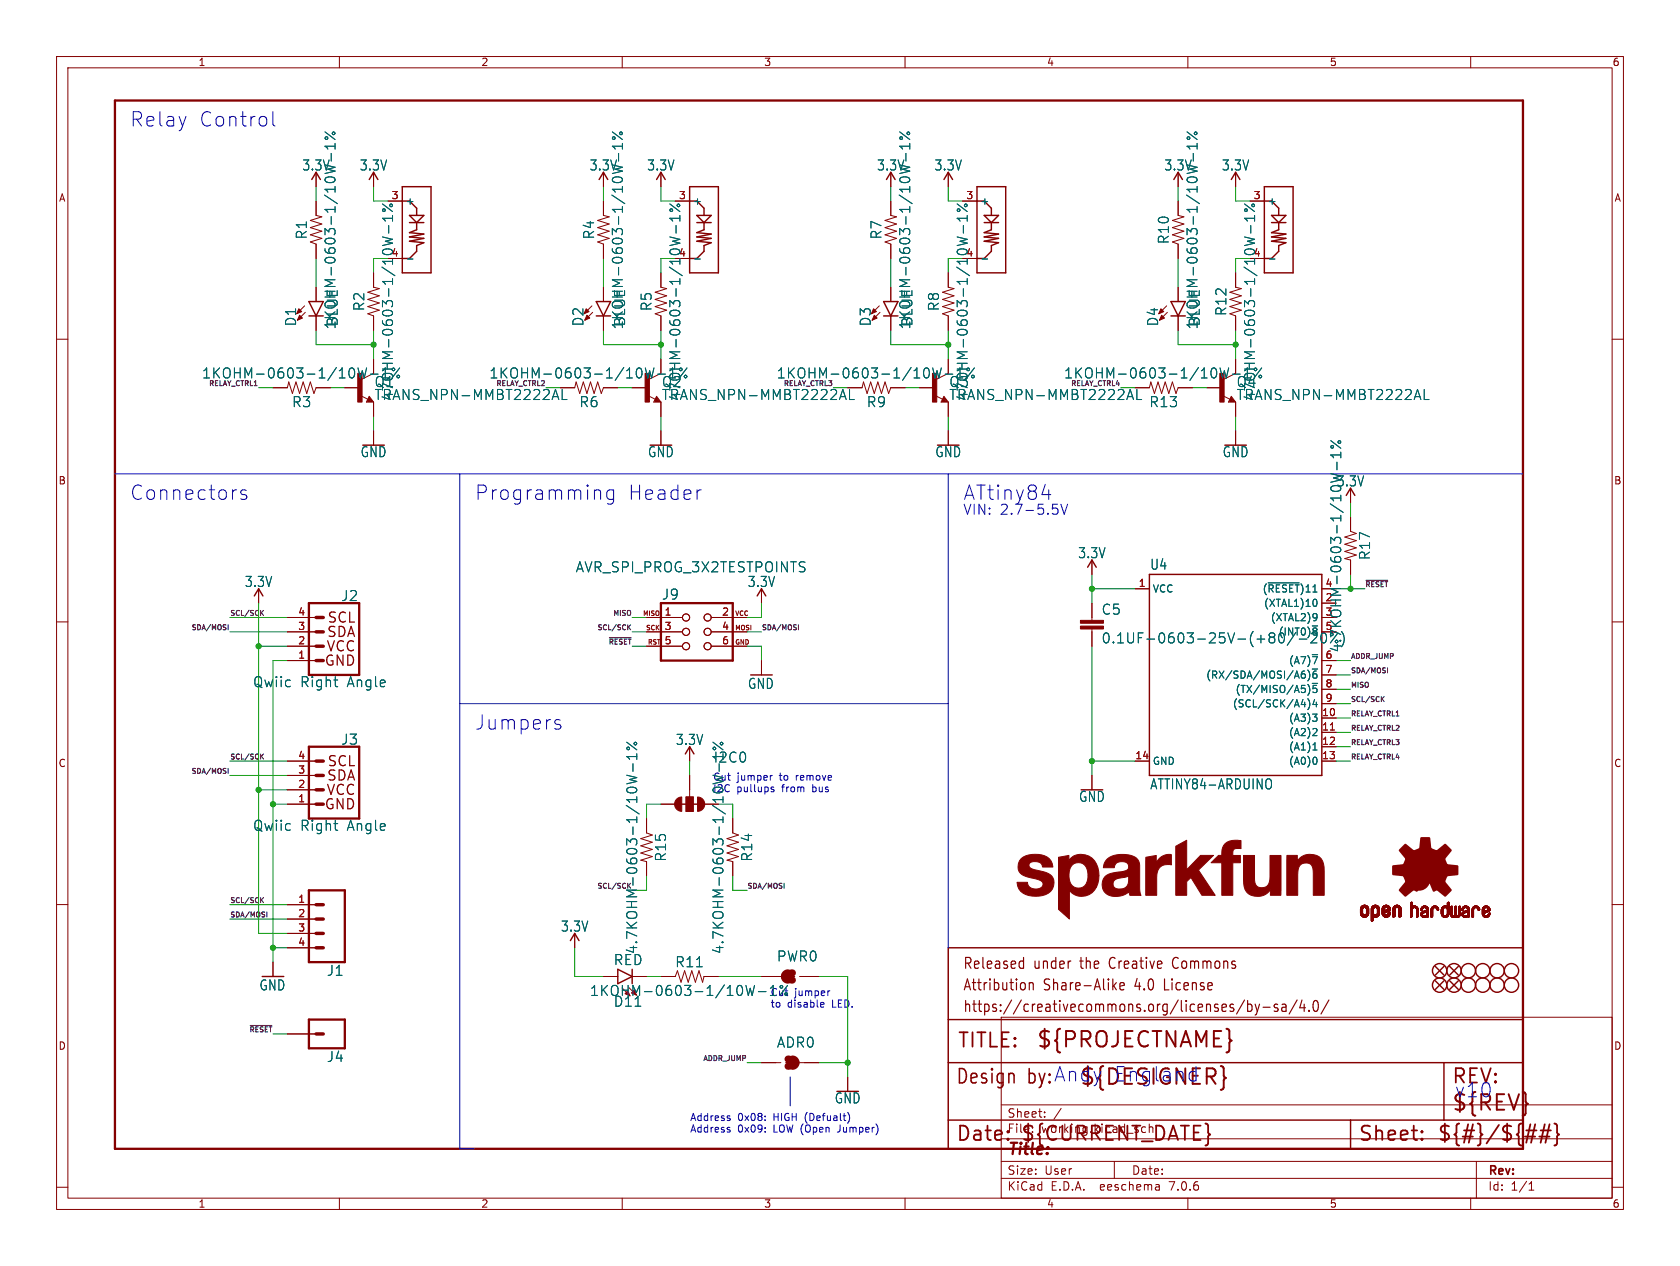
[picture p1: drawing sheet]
<svg xmlns="http://www.w3.org/2000/svg" width="297mm" height="224mm" viewBox="0 0 297 224" stroke-linecap="round" stroke-linejoin="round" font-family="sans-serif">
<defs><g id="words">
<g font-size="3.8" fill="#840000">
<text x="183.1" y="185.7">${PROJECTNAME}</text>
<text x="256.5" y="196.9">${REV}</text>
</g>
<text font-size="3.8" fill="#0000c2" x="190.8" y="192.3">${DESIGNER}</text>
<g font-size="3.5" fill="#0000c2">
<text x="22.9" y="22.6">Relay</text>
<text x="35" y="22.6">Control</text>
<text x="22.9" y="88.7">Connectors</text>
<text x="83.8" y="88.7">Programming</text>
<text x="110.9" y="88.7">Header</text>
<text x="170.2" y="88.7">ATtiny84</text>
<text x="83.8" y="129.3">Jumpers</text>
<text x="196.8" y="191.5">England</text>
<text x="181.6" y="192.1">by:Andy</text>
<text x="257" y="194.3">v10</text>
</g>
<g font-size="3.5" fill="#840000">
<text x="169.2" y="185.7">TITLE:</text>
<text x="168.9" y="192.1">Design</text>
<text x="256.5" y="192.1">REV:</text>
<text x="168.9" y="202.2">Date:</text>
<text x="180.3" y="202.2">${CURRENT_DATE}</text>
<text x="240" y="202.2">Sheet:</text>
<text x="254" y="202.2">${#}/${##}</text>
</g>
<text font-size="2.8" fill="#840000" x="178" y="204.8">Title:</text>
<g font-size="2.7" fill="#840000">
<text x="170.2" y="171.7">Released</text>
<text x="182.7" y="171.7">under</text>
<text x="191.1" y="171.7">the</text>
<text x="196.5" y="171.7">Creative</text>
<text x="208" y="171.7">Commons</text>
<text x="170.2" y="175.5">Attribution</text>
<text x="170.2" y="179.3">https://creativecommons.org/licenses/by-sa/4.0/</text>
<text x="184.5" y="175.5">Share-Alike</text>
<text x="200.8" y="175.5">4.0</text>
<text x="206.2" y="175.5">License</text>
</g>
<g font-size="2.5" fill="#006464">
<text x="53.4" y="30.4">3.3V</text>
<text x="63.5" y="30.4">3.3V</text>
<text x="104.2" y="30.4">3.3V</text>
<text x="114.3" y="30.4">3.3V</text>
<text x="155" y="30.4">3.3V</text>
<text x="165.1" y="30.4">3.3V</text>
<text x="205.8" y="30.4">3.3V</text>
<text x="215.9" y="30.4">3.3V</text>
<text x="54.5" y="42.4" transform="rotate(-90 54.5 42.4)">R1</text>
<text x="105.3" y="42.4" transform="rotate(-90 105.3 42.4)">R4</text>
<text x="156.1" y="42.4" transform="rotate(-90 156.1 42.4)">R7</text>
<text x="206.9" y="43.3" transform="rotate(-90 206.9 43.3)">R10</text>
<text x="52.6" y="57.8" transform="rotate(-90 52.6 57.8)">D1</text>
<text x="59.5" y="58.3" transform="rotate(-90 59.5 58.3)">1KOHM-0603-1/10W-1%</text>
<text x="59.9" y="57.8" transform="rotate(-90 59.9 57.8)">BLUE</text>
<text x="64.6" y="55.1" transform="rotate(-90 64.6 55.1)">R2</text>
<text x="103.4" y="57.8" transform="rotate(-90 103.4 57.8)">D2</text>
<text x="110.3" y="58.3" transform="rotate(-90 110.3 58.3)">1KOHM-0603-1/10W-1%</text>
<text x="110.7" y="57.8" transform="rotate(-90 110.7 57.8)">BLUE</text>
<text x="115.4" y="55.1" transform="rotate(-90 115.4 55.1)">R5</text>
<text x="154.2" y="57.8" transform="rotate(-90 154.2 57.8)">D3</text>
<text x="161.1" y="58.3" transform="rotate(-90 161.1 58.3)">1KOHM-0603-1/10W-1%</text>
<text x="161.5" y="57.8" transform="rotate(-90 161.5 57.8)">BLUE</text>
<text x="166.2" y="55.1" transform="rotate(-90 166.2 55.1)">R8</text>
<text x="205" y="57.8" transform="rotate(-90 205 57.8)">D4</text>
<text x="211.9" y="58.3" transform="rotate(-90 211.9 58.3)">1KOHM-0603-1/10W-1%</text>
<text x="212.3" y="57.8" transform="rotate(-90 212.3 57.8)">BLUE</text>
<text x="217" y="56" transform="rotate(-90 217 56)">R12</text>
<text x="35.6" y="67.2">1KOHM-0603-1/10W-1%</text>
<text x="66.1" y="68.7">Q1</text>
<text x="66.1" y="71">TRANS_NPN-MMBT2222AL</text>
<text x="69.7" y="71" transform="rotate(-90 69.7 71)">47OHM-0603-1/10W-1%</text>
<text x="86.4" y="67.2">1KOHM-0603-1/10W-1%</text>
<text x="116.9" y="68.7">Q2</text>
<text x="116.9" y="71">TRANS_NPN-MMBT2222AL</text>
<text x="120.5" y="71" transform="rotate(-90 120.5 71)">47OHM-0603-1/10W-1%</text>
<text x="137.2" y="67.2">1KOHM-0603-1/10W-1%</text>
<text x="167.7" y="68.7">Q3</text>
<text x="167.7" y="71">TRANS_NPN-MMBT2222AL</text>
<text x="171.3" y="71" transform="rotate(-90 171.3 71)">47OHM-0603-1/10W-1%</text>
<text x="188" y="67.2">1KOHM-0603-1/10W-1%</text>
<text x="218.5" y="68.7">Q4</text>
<text x="218.5" y="71">TRANS_NPN-MMBT2222AL</text>
<text x="222.1" y="71" transform="rotate(-90 222.1 71)">47OHM-0603-1/10W-1%</text>
<text x="51.6" y="72.2">R3</text>
<text x="102.4" y="72.2">R6</text>
<text x="153.2" y="72.2">R9</text>
<text x="203.1" y="72.2">R13</text>
<text x="63.7" y="81.1">GND</text>
<text x="114.5" y="81.1">GND</text>
<text x="165.3" y="81.1">GND</text>
<text x="216.1" y="81.1">GND</text>
<text x="236.2" y="86.3">3.3V</text>
<text x="101.7" y="101.4">AVR_SPI_PROG_3X2TESTPOINTS</text>
<text x="190.5" y="99">3.3V</text>
<text x="203.3" y="101">U4</text>
<text x="242.4" y="99.2" transform="rotate(-90 242.4 99.2)">R17</text>
<text x="43.2" y="104">3.3V</text>
<text x="60.2" y="106.5">J2</text>
<text x="116.9" y="106.3">J9</text>
<text x="132.1" y="104">3.3V</text>
<text x="194.7" y="108.9">C5</text>
<text x="194.7" y="114">0.1UF-0603-25V-(+80/-20%)</text>
<text x="237.3" y="115.5" transform="rotate(-90 237.3 115.5)">4.7KOHM-0603-1/10W-1%</text>
<text x="44.7" y="121.8">Qwiic</text>
<text x="53.1" y="121.8">Right</text>
<text x="61.4" y="121.8">Angle</text>
<text x="132.1" y="122.1">GND</text>
<text x="60.2" y="131.9">J3</text>
<text x="119.4" y="132">3.3V</text>
<text x="126.1" y="135.1">I2C0</text>
<text x="190.7" y="142">GND</text>
<text x="203.3" y="139.8">ATTINY84-ARDUINO</text>
<text x="44.7" y="147.2">Qwiic</text>
<text x="53.1" y="147.2">Right</text>
<text x="61.4" y="147.2">Angle</text>
<text x="118" y="152.5" transform="rotate(-90 118 152.5)">R15</text>
<text x="133.2" y="152.5" transform="rotate(-90 133.2 152.5)">R14</text>
<text x="99.1" y="165">3.3V</text>
<text x="57.7" y="172.8">J1</text>
<text x="108.4" y="170.9">RED</text>
<text x="112.9" y="168.8" transform="rotate(-90 112.9 168.8)">4.7KOHM-0603-1/10W-1%</text>
<text x="119.3" y="171.3">R11</text>
<text x="128.1" y="168.8" transform="rotate(-90 128.1 168.8)">4.7KOHM-0603-1/10W-1%</text>
<text x="137.3" y="170.3">PWR0</text>
<text x="45.8" y="175.4">GND</text>
<text x="104.2" y="176.4">1KOHM-0603-1/10W-1%</text>
<text x="108.4" y="178.3">D11</text>
<text x="137.3" y="185.5">ADR0</text>
<text x="57.7" y="188.1">J4</text>
<text x="147.5" y="195.4">GND</text>
</g>
<text font-size="2.5" fill="#0000c2" x="170.2" y="91.2">VIN: 2.7-5.5V</text>
<g font-size="2.5" fill="#840000">
<text x="57.7" y="113">SDA</text>
<text x="57.8" y="110.4">SCL</text>
<text x="57.3" y="118.1">GND</text>
<text x="57.6" y="115.5">VCC</text>
<text x="57.8" y="135.8">SCL</text>
<text x="57.3" y="143.5">GND</text>
<text x="57.6" y="140.9">VCC</text>
<text x="57.7" y="138.4">SDA</text>
</g>
<g font-size="2.1" fill="#840000">
<text x="178" y="197.9">Sheet:</text>
<text x="178" y="200.6">File:</text>
<text x="184.1" y="200.6">working.kicad_sch</text>
<text x="178" y="208">Size:</text>
<text x="184.7" y="208">User</text>
<text x="200" y="208">Date:</text>
<text x="263" y="208.2">Rev:</text>
<text x="178" y="210.8">KiCad</text>
<text x="185.7" y="210.8">E.D.A.</text>
<text x="194.6" y="210.8">eeschema</text>
<text x="207" y="210.8">7.0.6</text>
<text x="263" y="210.8">Id:</text>
<text x="267.1" y="210.8">1/1</text>
</g>
<g font-size="1.8" fill="#840000">
<text x="35" y="11.9">1</text>
<text x="85" y="11.9">2</text>
<text x="135" y="11.9">3</text>
<text x="185" y="11.9">4</text>
<text x="235" y="11.9">5</text>
<text x="285" y="11.9">6</text>
<text x="10.3" y="35.9">A</text>
<text x="285.3" y="35.9">A</text>
<text x="71.6" y="46.6">-</text>
<text x="122.4" y="46.6">-</text>
<text x="173.2" y="46.6">-</text>
<text x="224" y="46.6">-</text>
<text x="10.3" y="85.9">B</text>
<text x="285.3" y="85.9">B</text>
<text x="10.3" y="135.9">C</text>
<text x="285.3" y="135.9">C</text>
<text x="10.3" y="185.9">D</text>
<text x="285.3" y="185.9">D</text>
<text x="35" y="213.8">1</text>
<text x="85" y="213.8">2</text>
<text x="135" y="213.8">3</text>
<text x="185" y="213.8">4</text>
<text x="235" y="213.8">5</text>
<text x="285" y="213.8">6</text>
</g>
<g font-size="1.8" fill="#a90000">
<text x="69.1" y="35.3">3</text>
<text x="119.9" y="35.3">3</text>
<text x="170.7" y="35.3">3</text>
<text x="221.5" y="35.3">3</text>
<text x="69.1" y="45.5">4</text>
<text x="201.2" y="103.9">1</text>
<text x="234.2" y="106.4">2</text>
<text x="234.2" y="103.9">4</text>
<text x="52.6" y="111.5">3</text>
<text x="52.6" y="109">4</text>
<text x="117.4" y="109">1</text>
<text x="117.4" y="111.5">3</text>
<text x="127.6" y="109">2</text>
<text x="127.6" y="111.5">4</text>
<text x="234.2" y="111.5">5</text>
<text x="52.6" y="116.6">1</text>
<text x="52.6" y="114">2</text>
<text x="117.4" y="114">5</text>
<text x="127.6" y="114">6</text>
<text x="234.2" y="116.6">6</text>
<text x="234.2" y="119.1">7</text>
<text x="234.2" y="121.7">8</text>
<text x="234.2" y="124.2">9</text>
<text x="233.6" y="126.7">10</text>
<text x="233.6" y="129.3">11</text>
<text x="233.6" y="131.8">12</text>
<text x="52.6" y="136.9">3</text>
<text x="52.6" y="134.4">4</text>
<text x="200.6" y="134.4">14</text>
<text x="233.6" y="134.4">13</text>
<text x="52.6" y="142">1</text>
<text x="52.6" y="139.4">2</text>
<text x="52.6" y="159.8">1</text>
<text x="52.6" y="162.3">2</text>
<text x="52.6" y="164.8">3</text>
<text x="52.6" y="167.4">4</text>
</g>
<g font-size="1.8" fill="#006464">
<text x="71.6" y="36.4">+</text>
<text x="122.4" y="36.4">+</text>
<text x="173.2" y="36.4">+</text>
<text x="224" y="36.4">+</text>
<text x="119.9" y="45.5">4</text>
<text x="170.7" y="45.5">4</text>
<text x="221.5" y="45.5">4</text>
<text x="203.7" y="105">VCC</text>
<text x="223.1" y="105">(~{RESET})11</text>
<text x="223.4" y="107.5">(XTAL1)10</text>
<text x="224.6" y="110.1">(XTAL2)9</text>
<text x="226" y="112.6">(INT0)~{8}</text>
<text x="234.2" y="109">3</text>
<text x="227.8" y="117.7">(A7)~{7}</text>
<text x="213.1" y="120.2">(RX/SDA/MOSI/A6)~{6}</text>
<text x="217.8" y="125.3">(SCL/SCK/A4)4</text>
<text x="218.3" y="122.8">(TX/MISO/A5)~{5}</text>
<text x="227.8" y="127.9">(A3)3</text>
<text x="227.8" y="130.4">(A2)2</text>
<text x="203.7" y="135.5">GND</text>
<text x="227.8" y="132.9">(A1)1</text>
<text x="227.8" y="135.5">(A0)0</text>
<text x="126" y="138.2">Cut</text>
<text x="126" y="140.2">I2C</text>
<text x="136.1" y="176.3">Cut</text>
</g>
<g font-size="1.8" fill="#0000c2">
<text x="130.2" y="140.2">pullups</text>
<text x="130.3" y="138.2">jumper</text>
<text x="137.9" y="138.2">to</text>
<text x="138.4" y="140.2">from</text>
<text x="141" y="138.2">remove</text>
<text x="143.9" y="140.2">bus</text>
<text x="136.1" y="178.3">to</text>
<text x="139.2" y="178.3">disable</text>
<text x="140.5" y="176.3">jumper</text>
<text x="147.2" y="178.3">LED.</text>
<text x="121.9" y="198.4">Address</text>
<text x="121.9" y="200.4">Address</text>
<text x="130.4" y="198.4">0x08:</text>
<text x="130.4" y="200.4">0x09:</text>
<text x="136.8" y="198.4">HIGH</text>
<text x="136.8" y="200.4">LOW (Open</text>
<text x="142.5" y="198.4">(Defualt)</text>
<text x="148.6" y="200.4">Jumper)</text>
</g>
<g font-size="1.2" fill="#0f0f0f">
<text x="36.8" y="68.3">RELAY_CTRL1</text>
<text x="241.3" y="103.9">~{RESET}</text>
<text x="33.7" y="111.5">SDA/MOSI</text>
<text x="40.6" y="109">SCL/SCK</text>
<text x="105.5" y="111.5">SCL/SCK</text>
<text x="108.3" y="109">MISO</text>
<text x="134.6" y="111.5">SDA/MOSI</text>
<text x="107.5" y="114.1">~{RESET}</text>
<text x="238.8" y="119.1">SDA/MOSI</text>
<text x="238.8" y="116.6">ADDR_JUMP</text>
<text x="238.8" y="121.7">MISO</text>
<text x="238.8" y="124.2">SCL/SCK</text>
<text x="238.8" y="126.8">RELAY_CTRL1</text>
<text x="238.8" y="129.3">RELAY_CTRL2</text>
<text x="238.8" y="131.8">RELAY_CTRL3</text>
<text x="33.7" y="136.9">SDA/MOSI</text>
<text x="40.6" y="134.4">SCL/SCK</text>
<text x="238.8" y="134.4">RELAY_CTRL4</text>
<text x="40.6" y="159.8">SCL/SCK</text>
<text x="105.5" y="157.2">SCL/SCK</text>
<text x="132.1" y="157.2">SDA/MOSI</text>
<text x="40.6" y="162.3">SDA/MOSI</text>
<text x="44" y="182.6">~{RESET}</text>
<text x="124.2" y="187.7">ADDR_JUMP</text>
</g>
<g font-size="1.2" fill="#006464">
<text x="87.6" y="68.3">RELAY_CTRL2</text>
<text x="138.4" y="68.3">RELAY_CTRL3</text>
<text x="189.2" y="68.3">RELAY_CTRL4</text>
</g>
<g font-size="1.1" fill="#840000">
<text x="113.6" y="109.1">MISO</text>
<text x="114.1" y="111.7">SCK</text>
<text x="129.8" y="111.7">MOSI</text>
<text x="129.8" y="109.1">VCC</text>
<text x="114.4" y="114.2">RST</text>
<text x="129.8" y="114.2">GND</text>
</g>
</g></defs>
<g fill="none" stroke="#840000" stroke-width=".18">
<path d="M10 10h277v203.9h-277zM12 12h273v199.9h-273zM60 10v2M110 10v2M160 10v2M210 10v2M260 10v2M55.9 30.5v2.5M55.9 35.6v2.5l1 .3-2 .6 2 .6-2 .7 2 .6-2 .6 2 .7-2 .6 1 .4v2.5M66 30.5v2.5M68.6 35.6h2.5M106.7 30.5v2.5"/>
<path d="M106.7 35.6v2.5l1 .3-2 .6 2 .6-2 .7 2 .6-2 .6 2 .7-2 .6 1 .4v2.5M116.8 30.5v2.5M119.4 35.6h2.5M157.5 30.5v2.5M157.5 35.6v2.5l1 .3-2 .6 2 .6-2 .7 2 .6-2 .6 2 .7-2 .6 1 .4v2.5M167.6 30.5v2.5M170.2 35.6h2.5M208.3 30.5v2.5M208.3 35.6v2.5l1 .3-2 .6 2 .6-2 .7 2 .6-2 .6 2 .7-2 .6 1 .4v2.5M218.4 30.5v2.5M221 35.6h2.5M10 60h2"/>
<path d="M53.8 54.1l-1.3 1.4M54 55.2l-1.4 1.4M55.9 50.8v2.5M55.9 55.9v2.5M66 48.3v2.5l1.1 .3-2.1 .6 2.1 .6-2.1 .7 2.1 .6-2.1 .6 2.1 .7-2.1 .6 1 .4v2.5M68.6 45.7h2.5M104.6 54.1l-1.3 1.4M104.8 55.2l-1.4 1.4M106.7 50.8v2.5M106.7 55.9v2.5M116.8 48.3v2.5l1.1 .3-2.1 .6 2.1 .6-2.1 .7 2.1 .6-2.1 .6 2.1 .7-2.1 .6 1 .4v2.5M119.4 45.7h2.5"/>
<path d="M155.4 54.1l-1.3 1.4M155.6 55.2l-1.4 1.4M157.5 50.8v2.5M157.5 55.9v2.5M167.6 48.3v2.5l1.1 .3-2.1 .6 2.1 .6-2.1 .7 2.1 .6-2.1 .6 2.1 .7-2.1 .6 1 .4v2.5M170.2 45.7h2.5M206.2 54.1l-1.3 1.4M206.4 55.2l-1.4 1.4M208.3 50.8v2.5M208.3 55.9v2.5M218.4 48.3v2.5l1.1 .3-2.1 .6 2.1 .6-2.1 .7 2.1 .6-2.1 .6 2.1 .7-2.1 .6 1 .4v2.5M221 45.7h2.5"/>
<path d="M285 60h2M48.3 68.6h2.5l.3-1 .6 2 .6-2 .7 2 .6-2 .6 2 .7-2 .6 2 .4-1h2.5M61 68.6h2.5M63.8 70l1.2 .6M65.3 70.1l.7 1h-1.2zM66 63.5v2.5l-2 1.1M66 71.1v2.6M66 76.2v2.5M99.1 68.6h2.5l.3-1 .6 2 .6-2 .7 2 .6-2 .6 2 .7-2 .6 2 .4-1h2.5M111.8 68.6h2.5M114.6 70l1.2 .6M116.1 70.1l.7 1h-1.2z"/>
<path d="M116.8 63.5v2.5l-2 1.1M116.8 71.1v2.6M116.8 76.2v2.5M149.9 68.6h2.5l.3-1 .6 2 .6-2 .7 2 .6-2 .6 2 .7-2 .6 2 .4-1h2.5M162.6 68.6h2.5M165.4 70l1.2 .6M166.9 70.1l.7 1h-1.2zM167.6 63.5v2.5l-2 1.1M167.6 71.1v2.6M167.6 76.2v2.5M200.7 68.6h2.5l.3-1 .6 2 .6-2 .7 2 .6-2 .6 2 .7-2 .6 2 .4-1h2.5M213.4 68.6h2.5"/>
<path d="M216.2 70l1.2 .6M217.7 70.1l.7 1h-1.2zM218.4 63.5v2.5l-2 1.1M218.4 71.1v2.6M218.4 76.2v2.5M193 99.1v2.5M238.8 86.4v2.5M238.8 91.4v2.6l1 .4-2.1 .6 2.1 .6-2.1 .7 2.1 .6-2.1 .6 2.1 .7-2.1 .6 1.1 .3v2.5M10 110h2M45.7 104.1v2.6M50.8 109.2h5.1M50.8 111.8h5.1"/>
<path d="M50.8 116.8h5.1M50.8 114.3h5.1M114.3 109.2h6.3M114.3 111.8h6.3M114.3 114.3h6.3M125.7 109.2h6.4M125.7 111.8h6.4M125.7 114.3h6.4M134.6 104.1v2.6M134.6 116.8v2.6M193 106.7v3M193 111.3v3"/>
<path d="M200.7 104.1h2.5M233.7 104.1h2.5M233.7 106.7h2.5M233.7 109.2h2.5M233.7 111.8h2.5M233.7 116.8h2.5M233.7 119.4h2.5M285 110h2M50.8 139.7h5.1M50.8 137.2h5.1M50.8 134.6h5.1M121.9 132.1v2.5"/>
<path d="M121.9 137.2v3.8M193 137.2v2.5M200.7 134.6h2.5M233.7 134.6h2.5M233.7 127h2.5M233.7 129.5h2.5M233.7 132.1h2.5M233.7 121.9h2.5M233.7 124.5h2.5M10 160h2M50.8 142.2h5.1M114.3 144.8v2.5l1 .4-2 .6 2 .7-2 .6 2 .6-2 .7 2 .6-2 .6 1 .3v2.5"/>
<path d="M116.8 142.2h2.6M121.3 141h1.3v2.5h-1.3zM124.5 142.2h2.5M129.5 144.8v2.5l1.1 .4-2.1 .6 2.1 .7-2.1 .6 2.1 .6-2.1 .7 2.1 .6-2.1 .6 1 .3v2.5M285 160h2M48.3 170.2v2.5M50.8 160h5.1M50.8 162.6h5.1M50.8 165.1h5.1M50.8 167.6h5.1M101.6 165.1v2.5M106.7 172.7h2.5"/>
<path d="M111.8 172.7h2.5M116.8 172.7h2.6l.4-1 .6 2 .6-2 .7 2 .6-2 .6 2 .7-2 .6 2 .3-1h2.5M134.6 172.7h3.4M141.4 172.7h3.4M177 179.9h108v32h-108zM50.8 182.9h5.1M134.6 188h3.4M141.4 188h3.4M149.9 190.5v2.5M177 195.4h108M184.7 197.5v.1M184.7 196.7v.1"/>
<path d="M187.6 196l-1.3 2M10 210h2M60 211.9v2M110 211.9v2M160 211.9v2M177 208.4h108M177 205.4h108M177 201.4h108M197 205.4v3M204.9 209.6l.1 .9M205 210.4l-.2 .1M205 209.9h-.2"/>
<path d="M210 211.9v2M260 211.9v2M261 205.4v6.5M270.3 210.5h.9M270.3 209.4l.4-.4v1.5M285 210h2"/>
<circle cx="121.3" cy="109.2" r=".63"/>
<circle cx="121.3" cy="114.3" r=".63"/>
<circle cx="121.3" cy="111.8" r=".63"/>
<circle cx="125.1" cy="109.2" r=".63"/>
<circle cx="125.1" cy="114.3" r=".63"/>
<circle cx="125.1" cy="111.8" r=".63"/>
</g>
<g fill="none" stroke="#840000" stroke-width=".25">
<path d="M55.1 31.8l.8-1.3 .7 1.3M65.3 31.8l.7-1.3 .8 1.3M71.1 33h5.1v15.3h-5.1zM72.4 39.4h2.5M72.4 38.1h2.5l-1.2 1.3zM72.4 35.6l1.3 1.2v1.3M73.7 39.4v1.2l-1.3 .5 2.5 .3-2.5 .5 2.5 .3-2.5 .5 2.5 .2-1.2 .5v1.1l-1.3 1.2M105.9 31.8l.8-1.3 .7 1.3M116.1 31.8l.7-1.3 .8 1.3M121.9 33h5.1v15.3h-5.1zM123.2 39.4h2.5M123.2 38.1h2.5l-1.2 1.3z"/>
<path d="M123.2 35.6l1.3 1.2v1.3M124.5 39.4v1.2l-1.3 .5 2.5 .3-2.5 .5 2.5 .3-2.5 .5 2.5 .2-1.2 .5v1.1l-1.3 1.2M156.7 31.8l.8-1.3 .7 1.3M166.9 31.8l.7-1.3 .8 1.3M172.7 33h5.1v15.3h-5.1zM174 39.4h2.5M174 38.1h2.5l-1.2 1.3zM174 35.6l1.3 1.2v1.3M175.3 39.4v1.2l-1.3 .5 2.5 .3-2.5 .5 2.5 .3-2.5 .5 2.5 .2-1.2 .5v1.1l-1.3 1.2M207.5 31.8l.8-1.3 .7 1.3M217.7 31.8l.7-1.3 .8 1.3M223.5 33h5.1v15.3h-5.1z"/>
<path d="M224.8 39.4h2.5M224.8 38.1h2.5l-1.2 1.3zM224.8 35.6l1.3 1.2v1.3M226.1 39.4v1.2l-1.3 .5 2.5 .3-2.5 .5 2.5 .3-2.5 .5 2.5 .2-1.2 .5v1.1l-1.3 1.2M54.6 55.9h2.5M54.6 53.3h2.5l-1.2 2.6zM105.4 55.9h2.5M105.4 53.3h2.5l-1.2 2.6zM156.2 55.9h2.5M156.2 53.3h2.5l-1.2 2.6zM207 55.9h2.5M207 53.3h2.5l-1.2 2.6z"/>
<path d="M65.3 70.6l.1 .3h-.4l.3-.5 .5 .6h-.8M116.1 70.6l.1 .3h-.4l.3-.5 .5 .6h-.8M166.9 70.6l.1 .3h-.4l.3-.5 .5 .6h-.8M217.7 70.6l.1 .3h-.4l.3-.5 .5 .6h-.8M238 87.6l.8-1.2 .7 1.2M45 105.4l.7-1.3 .8 1.3M133.9 105.4l.7-1.3 .8 1.3M192.3 100.3l.7-1.2 .8 1.2M203.2 101.6h30.5v35.6h-30.5zM121.2 133.4l.7-1.3 .8 1.3M120.1 142.2h3.9M100.8 166.4l.8-1.3 .8 1.3"/>
<path d="M109.2 171.5l2.6 1.2-2.6 1.3zM111.8 171.5v2.5M138.7 172.7h1.8M167.6 167.6h101.6v35.6h-101.6zM253.7 170.9l1.6 1.6M253.7 173.5l1.6 1.5M255.3 170.9l-1.6 1.6M255.3 173.5l-1.6 1.5M256.3 173.5l1.5 1.5M256.3 170.9l1.5 1.6M257.8 170.9l-1.5 1.6M257.8 173.5l-1.5 1.5"/>
<path d="M138.9 188h1.8M167.6 198.1h101.6M167.6 180.3h101.6M167.6 188h101.6M238.8 198.1v5.1M255.3 188v10.1"/>
<circle cx="254.5" cy="171.7" r="1.27"/>
<circle cx="254.5" cy="174.2" r="1.27"/>
<circle cx="257" cy="171.7" r="1.27"/>
<circle cx="257" cy="174.2" r="1.27"/>
<circle cx="259.6" cy="174.2" r="1.27"/>
<circle cx="259.6" cy="171.7" r="1.27"/>
<circle cx="262.1" cy="174.2" r="1.27"/>
<circle cx="262.1" cy="171.7" r="1.27"/>
<circle cx="264.7" cy="171.7" r="1.27"/>
<circle cx="264.7" cy="174.2" r="1.27"/>
<circle cx="267.2" cy="174.2" r="1.27"/>
<circle cx="267.2" cy="171.7" r="1.27"/>
</g>
<g fill="#840000" stroke="#840000" stroke-width=".18">
<path d="M63.2 66h.8v5.1h-.8z"/>
<path d="M192.3 154.9h2l-.1 .7-.4 1.3-1.7-.8z"/>
<path d="M207.9 149.7l1.9-1.1v5.2l2.4-2.5h2.3l-2.6 2.6 2.9 4.5h-2.3l-2-3.2-.7 .7v2.5h-1.9z"/>
<path d="M197.2 154.3l1.3-.1 .2 1-1.1 .2z"/>
<path d="M202.6 151.6l1.8-.3v1.3a2.32 2.32 0 0 1 2.7-1.4v1.8l-.2-.1a2.5 2.5 0 0 0-2 .7 7.1 7.1 0 0 0-.4 3.6v1.2h-1.9z"/>
<path d="M219.8 151.3h2v2a7.8 7.8 0 0 0 .3 3.3 1.42 1.42 0 0 0 1.6 .3 1.42 1.42 0 0 0 .8-1.4v-4.2h2l-.1 7.1h-1.8v-1a2.67 2.67 0 0 1-4.5-.1 20.6 20.6 0 0 1-.3-4.9z"/>
<path d="M227.5 151.3h1.9v1a2.66 2.66 0 0 1 4.4 0 18.3 18.3 0 0 1 .3 4.4v1.7h-1.9v-2a7.8 7.8 0 0 0-.3-3.3 1.42 1.42 0 0 0-1.6-.3 1.42 1.42 0 0 0-.9 1.4v4.2h-1.9z"/>
<path d="M187.1 151.6l1.9-.3v.9a2.87 2.87 0 0 1 3-1.1 2.87 2.87 0 0 1 2.1 2.4l.2 1.4h-2a1.86 1.86 0 0 0-2.1-2.3 2.25 2.25 0 0 0-1.2 2.7 1.64 1.64 0 0 0 1.2 1.7 1.64 1.64 0 0 0 1.9-.9l1.7 .8a2.8 2.8 0 0 1-4.7 .6v5.1l-2-1.8z"/>
<path d="M180.5 151.9a4.4 4.4 0 0 1 5 0l.5 .9 .1 .6h-1.8a1.32 1.32 0 0 0-1.9-.9 .65 .65 0 0 0-.5 .7 .65 .65 0 0 0 .7 .5l.3 .1a6.2 6.2 0 0 1 3 1.1 2.22 2.22 0 0 1-1.6 3.5 4 4 0 0 1-4.2-1.2l-.3-1.1h1.8a1.54 1.54 0 0 0 2.5 .8l.2-.1a.8 .8 0 0 0 0-.9 .8 .8 0 0 0-.8-.3 7.5 7.5 0 0 1-3.1-1.1 1.96 1.96 0 0 1 .1-2.6z"/>
<path d="M216.6 149.2a4.3 4.3 0 0 1 2.8-.5v1.4h-.4a.91 .91 0 0 0-.9 .2 .91 .91 0 0 0-.2 1h1.4v1.3h-1.4v5.8h-1.9v-5.8h-1.9l.8-.8a1.45 1.45 0 0 1 1.1-.6v-.2a2.66 2.66 0 0 1 .6-1.8z"/>
<path d="M195.7 151.9a4.8 4.8 0 0 1 5.3 0 3.8 3.8 0 0 1 .5 2.6v2.8l.2 1.1h-1.3a.56 .56 0 0 1-.6-.1 .56 .56 0 0 1-.2-.6 3.3 3.3 0 0 1-4.3 .1 2.12 2.12 0 0 1 1.5-3.4l.4-.1 .4 1.1a.95 .95 0 0 0-.8 1.1 .95 .95 0 0 0 1.2 .7 1.6 1.6 0 0 0 1.5-1.9v-.4l-.8 .3-.2-1 .3-.1a.85 .85 0 0 0 .7-1.1 .85 .85 0 0 0-1.1-.6 1.15 1.15 0 0 0-1.4 1.1h-1.9l.2-.9z"/>
<path d="M164.8 66h.8v5.1h-.8z"/>
<path d="M205.4 55.8l.5 .5-.9 .3z"/>
<path d="M240.5 161.6h.4z"/>
<path d="M240.5 161.5l.4 .1z"/>
<path d="M240.5 161.5h.4z"/>
<path d="M240.5 161.4l.4 .1z"/>
<path d="M240.5 161.4h.4z"/>
<path d="M240.5 161.3l.4 .1z"/>
<path d="M240.5 161.3h.4z"/>
<path d="M240.5 161.2l.4 .1z"/>
<path d="M240.5 161.2h.4z"/>
<path d="M240.5 161.1l.4 .1z"/>
<path d="M240.5 161.1h.4z"/>
<path d="M240.5 161l.4 .1z"/>
<path d="M240.5 161h.4z"/>
<path d="M240.5 160.9l.4 .1z"/>
<path d="M240.5 160.9h.4z"/>
<path d="M240.5 160.8l.4 .1z"/>
<path d="M240.5 160.8h.4z"/>
<path d="M240.5 160.7l.4 .1z"/>
<path d="M240.5 160.7h.4z"/>
<path d="M240.5 161.7h.5z"/>
<path d="M240.5 161.7h.4z"/>
<path d="M240.5 161.6l.4 .1z"/>
<path d="M240.5 160.6l.5 .1z"/>
<path d="M240.5 160.6h.5z"/>
<path d="M240.5 161.8h.5z"/>
<path d="M240.5 161.7l.5 .1z"/>
<path d="M240.6 161.8h.5z"/>
<path d="M240.6 160.5l.5 .1z"/>
<path d="M240.6 160.5h.5z"/>
<path d="M240.6 160.5h.6z"/>
<path d="M240.6 161.9h1.3z"/>
<path d="M240.6 161.8l.6 .1z"/>
<path d="M240.6 160.5h1.3z"/>
<path d="M240.6 160.4l1.3 .1z"/>
<path d="M240.6 160.4h1.3z"/>
<path d="M240.6 161.9h1.2z"/>
<path d="M240.6 160.4h1.2z"/>
<path d="M240.6 161.9l1.2 .1z"/>
<path d="M240.7 162h1.1z"/>
<path d="M240.7 160.4h1.1z"/>
<path d="M240.7 160.3l1.1 .1z"/>
<path d="M240.7 160.3h1.1z"/>
<path d="M240.7 162l1 .1z"/>
<path d="M240.7 160.3h1z"/>
<path d="M240.7 162.1h1z"/>
<path d="M240.8 162.1h.9z"/>
<path d="M240.8 160.3h.9z"/>
<path d="M240.8 160.2l.9 .1z"/>
<path d="M240.8 160.2h.8z"/>
<path d="M240.8 162.1h.8z"/>
<path d="M240.9 162.1h.7z"/>
<path d="M240.9 160.2h.7z"/>
<path d="M240.9 162.1l.7 .1z"/>
<path d="M240.9 162.2h.7z"/>
<path d="M240.9 162.2h.6z"/>
<path d="M240.9 160.2h.6z"/>
<path d="M241 162.2h.5z"/>
<path d="M241 160.2h.5z"/>
<path d="M241 160.1l.5 .1z"/>
<path d="M241 162.2h.4z"/>
<path d="M241.1 160.1h.3z"/>
<path d="M241.1 162.2h.3z"/>
<path d="M241.1 162.2h.2z"/>
<path d="M241.2 160.1h.1z"/>
<path d="M241.3 160.5h.6z"/>
<path d="M241.3 161.8l.6 .1z"/>
<path d="M241.4 161.8h.5z"/>
<path d="M241.4 160.5h.5z"/>
<path d="M241.4 160.5l.5 .1z"/>
<path d="M241.4 160.6h.5z"/>
<path d="M241.5 161.8h.4z"/>
<path d="M241.5 160.6h.4z"/>
<path d="M241.5 161.7l.4 .1z"/>
<path d="M241.5 161.7h.4z"/>
<path d="M241.5 161.7h.5z"/>
<path d="M241.5 160.6h.5z"/>
<path d="M241.5 160.6l.5 .1z"/>
<path d="M241.5 160.7h.5z"/>
<path d="M241.5 161.6l.5 .1z"/>
<path d="M241.6 161.6h.4z"/>
<path d="M241.6 160.8h.4z"/>
<path d="M241.6 160.7l.4 .1z"/>
<path d="M241.6 160.7h.4z"/>
<path d="M241.6 161.5l.4 .1z"/>
<path d="M241.6 161.5h.4z"/>
<path d="M241.6 161.4l.4 .1z"/>
<path d="M241.6 161.4h.4z"/>
<path d="M241.6 161.3l.4 .1z"/>
<path d="M241.6 161.3h.4z"/>
<path d="M241.6 161.2l.4 .1z"/>
<path d="M241.6 161.2h.4z"/>
<path d="M241.6 161.1l.4 .1z"/>
<path d="M241.6 161.1h.4z"/>
<path d="M241.6 161l.4 .1z"/>
<path d="M241.6 161h.4z"/>
<path d="M241.6 160.9l.4 .1z"/>
<path d="M241.6 160.9h.4z"/>
<path d="M241.6 160.8l.4 .1z"/>
<path d="M242.4 162.9h.2z"/>
<path d="M242.4 162.9h.3z"/>
<path d="M242.4 162.8l.3 .1z"/>
<path d="M242.4 162.8h.4z"/>
<path d="M242.4 162.7l.4 .1z"/>
<path d="M242.4 162.7h.4z"/>
<path d="M242.4 162.6l.4 .1z"/>
<path d="M242.4 162.6h.4z"/>
<path d="M242.4 162.5l.4 .1z"/>
<path d="M242.4 162.5h.4z"/>
<path d="M242.4 162.4l.4 .1z"/>
<path d="M242.4 162.4h.4z"/>
<path d="M242.4 162.3l.4 .1z"/>
<path d="M242.4 162.3h.4z"/>
<path d="M242.4 162.2l.4 .1z"/>
<path d="M242.4 162.2h.4z"/>
<path d="M242.4 162.2h.5z"/>
<path d="M242.4 162.2h1.1z"/>
<path d="M242.4 162.1l1.1 .1z"/>
<path d="M242.4 162.1h1.1z"/>
<path d="M242.4 162.1h1.2z"/>
<path d="M242.4 162l1.3 .1z"/>
<path d="M242.4 162h1.3z"/>
<path d="M242.4 161.9l1.3 .1z"/>
<path d="M242.4 161.9h1.3z"/>
<path d="M242.4 161.9h1.4z"/>
<path d="M242.4 161.8l.7 .1z"/>
<path d="M242.4 161.8h.6z"/>
<path d="M242.4 161.8h.5z"/>
<path d="M242.4 161.7l.5 .1z"/>
<path d="M242.4 161.7h.5z"/>
<path d="M242.4 161.7h.4z"/>
<path d="M242.4 161.6l.4 .1z"/>
<path d="M242.4 161.6h.4z"/>
<path d="M242.4 161.5l.4 .1z"/>
<path d="M242.4 161.5h.4z"/>
<path d="M242.4 161.4l.4 .1z"/>
<path d="M242.4 161.4h.4z"/>
<path d="M242.4 161.3l.4 .1z"/>
<path d="M242.4 161.3h.4z"/>
<path d="M242.4 161.2l.4 .1z"/>
<path d="M242.4 161.2h.4z"/>
<path d="M242.4 161.1l.4 .1z"/>
<path d="M242.4 161.1h.4z"/>
<path d="M242.4 161l.4 .1z"/>
<path d="M242.4 161h.4z"/>
<path d="M242.4 160.9l.4 .1z"/>
<path d="M242.4 160.9h.4z"/>
<path d="M242.4 160.8l.4 .1z"/>
<path d="M242.4 160.8h.4z"/>
<path d="M242.4 160.7l.4 .1z"/>
<path d="M242.4 160.7h.4z"/>
<path d="M242.4 160.7h.5z"/>
<path d="M242.4 160.6l.5 .1z"/>
<path d="M242.4 160.6h.5z"/>
<path d="M242.5 162.9h.1z"/>
<path d="M242.5 160.6h.4z"/>
<path d="M242.5 160.6h.5z"/>
<path d="M242.5 160.5l.5 .1z"/>
<path d="M242.5 160.5h.5z"/>
<path d="M242.5 160.5h.6z"/>
<path d="M242.5 160.5h1.3z"/>
<path d="M242.5 160.4l1.3 .1z"/>
<path d="M242.5 160.4h1.3z"/>
<path d="M242.6 160.4h1.2z"/>
<path d="M242.6 160.4h1.1z"/>
<path d="M242.6 160.3l1.1 .1z"/>
<path d="M242.6 160.3h1.1z"/>
<path d="M242.7 160.3h.9z"/>
<path d="M242.7 160.2l.9 .1z"/>
<path d="M242.7 160.2h.9z"/>
<path d="M242.8 160.2h.7z"/>
<path d="M242.9 162.2h.5z"/>
<path d="M242.9 160.2h.5z"/>
<path d="M242.9 160.1l.5 .1z"/>
<path d="M243 160.1h.3z"/>
<path d="M243 162.2h.3z"/>
<path d="M243 160.1h.2z"/>
<path d="M243.1 162.2h.1z"/>
<path d="M243.2 160.5h.6z"/>
<path d="M243.2 161.8l.6 .1z"/>
<path d="M243.3 161.8h.5z"/>
<path d="M243.3 160.5h.5z"/>
<path d="M243.3 160.5l.5 .1z"/>
<path d="M243.4 160.6h.4z"/>
<path d="M243.4 161.8h.4z"/>
<path d="M243.4 161.7l.4 .1z"/>
<path d="M243.4 161.7h.4z"/>
<path d="M243.4 161.7h.5z"/>
<path d="M243.4 160.6l.5 .1z"/>
<path d="M243.4 160.7h.5z"/>
<path d="M243.5 161.7h.4z"/>
<path d="M243.5 160.7h.4z"/>
<path d="M243.5 161.6l.4 .1z"/>
<path d="M243.5 161.6h.4z"/>
<path d="M243.5 160.8h.4z"/>
<path d="M243.5 160.7l.4 .1z"/>
<path d="M243.5 161.5l.4 .1z"/>
<path d="M243.5 161.5h.4z"/>
<path d="M243.5 161.4l.4 .1z"/>
<path d="M243.5 161.4h.4z"/>
<path d="M243.5 161.3l.4 .1z"/>
<path d="M243.5 161.3h.4z"/>
<path d="M243.5 161.2l.4 .1z"/>
<path d="M243.5 161.2h.4z"/>
<path d="M243.5 161.1l.4 .1z"/>
<path d="M243.5 161.1h.4z"/>
<path d="M243.5 161l.4 .1z"/>
<path d="M243.5 161h.4z"/>
<path d="M243.5 160.9l.4 .1z"/>
<path d="M243.5 160.9h.4z"/>
<path d="M243.5 160.8l.4 .1z"/>
<path d="M244.3 161.7h.5z"/>
<path d="M244.3 161.6l.4 .1z"/>
<path d="M244.3 161.6h.4z"/>
<path d="M244.3 161.5l.4 .1z"/>
<path d="M244.3 161.5h.4z"/>
<path d="M244.3 161.5h.5z"/>
<path d="M244.3 161.4l.6 .1z"/>
<path d="M244.3 161.4h.6z"/>
<path d="M244.3 161.4h.7z"/>
<path d="M244.3 161.4h.8z"/>
<path d="M244.3 161.3l.8 .1z"/>
<path d="M244.3 161.3h.8z"/>
<path d="M244.3 161.3h.9z"/>
<path d="M244.3 161.3h1z"/>
<path d="M244.3 161.2l1 .1z"/>
<path d="M244.3 161.2h1.1z"/>
<path d="M244.3 161.2h1.2z"/>
<path d="M244.3 161.1l1.3 .1z"/>
<path d="M244.3 161.1h1.3z"/>
<path d="M244.3 161.1h1.4z"/>
<path d="M244.3 161.1h1.5z"/>
<path d="M244.3 161l.4 .1z"/>
<path d="M244.3 161h.4z"/>
<path d="M244.3 160.9l.4 .1z"/>
<path d="M244.3 160.9h.4z"/>
<path d="M244.3 160.8l.4 .1z"/>
<path d="M244.3 160.8h.4z"/>
<path d="M244.3 160.7l.4 .1z"/>
<path d="M244.3 160.7h.4z"/>
<path d="M244.3 160.7h.5z"/>
<path d="M244.4 161.7l.4 .1z"/>
<path d="M244.4 161.7h.4z"/>
<path d="M244.4 160.7h.4z"/>
<path d="M244.4 160.6l.4 .1z"/>
<path d="M244.4 160.6h.4z"/>
<path d="M244.4 161.8h.5z"/>
<path d="M244.4 161.8h.4z"/>
<path d="M244.4 160.6h.5z"/>
<path d="M244.4 160.5l.5 .1z"/>
<path d="M244.4 160.5h.5z"/>
<path d="M244.4 161.8h.6z"/>
<path d="M244.4 160.5h.6z"/>
<path d="M244.4 161.9h1.3z"/>
<path d="M244.4 161.8l.6 .1z"/>
<path d="M244.4 160.5h1.3z"/>
<path d="M244.4 160.4l1.3 .1z"/>
<path d="M244.4 160.4h1.3z"/>
<path d="M244.5 161.9h1.2z"/>
<path d="M244.5 160.4h1.2z"/>
<path d="M244.5 161.9h1.1z"/>
<path d="M244.5 161.9l1.1 .1z"/>
<path d="M244.5 162h1.1z"/>
<path d="M244.5 160.4h1.1z"/>
<path d="M244.5 160.3l1.1 .1z"/>
<path d="M244.5 160.3h1.1z"/>
<path d="M244.6 162h1z"/>
<path d="M244.6 160.3h1z"/>
<path d="M244.6 162l.9 .1z"/>
<path d="M244.6 162.1h.9z"/>
<path d="M244.6 160.3h.9z"/>
<path d="M244.6 160.2l.9 .1z"/>
<path d="M244.7 160.2h.8z"/>
<path d="M244.7 162.1h.7z"/>
<path d="M244.7 160.2h.7z"/>
<path d="M244.7 162.1l.7 .1z"/>
<path d="M244.7 162.2h.7z"/>
<path d="M244.8 162.2h.6z"/>
<path d="M244.8 160.2h.5z"/>
<path d="M244.8 162.2h.5z"/>
<path d="M244.8 161l1 .1z"/>
<path d="M244.8 161h1z"/>
<path d="M244.8 160.1l.5 .1z"/>
<path d="M244.9 162.2h.4z"/>
<path d="M244.9 161h.9z"/>
<path d="M244.9 160.1h.3z"/>
<path d="M244.9 162.2h.3z"/>
<path d="M245 162.2h.2z"/>
<path d="M245 161h.8z"/>
<path d="M245 160.1h.2z"/>
<path d="M245 160.9l.8 .1z"/>
<path d="M245.1 160.9h.7z"/>
<path d="M245.1 160.5h.6z"/>
<path d="M245.2 161.8l.5 .1z"/>
<path d="M245.2 160.9h.6z"/>
<path d="M245.2 160.5h.5z"/>
<path d="M245.2 161.8h.5z"/>
<path d="M245.2 160.5l.6 .1z"/>
<path d="M245.3 161.8h.4z"/>
<path d="M245.3 160.6h.5z"/>
<path d="M245.3 161.8h.5z"/>
<path d="M245.3 160.8l.5 .1z"/>
<path d="M245.3 161.7l.5 .1z"/>
<path d="M245.3 161.7h.5z"/>
<path d="M245.3 160.8h.5z"/>
<path d="M245.3 160.6l.5 .1z"/>
<path d="M245.3 160.7h.5z"/>
<path d="M245.4 161.7h.4z"/>
<path d="M245.4 160.8h.4z"/>
<path d="M245.4 160.7h.4z"/>
<path d="M245.4 161.6l.4 .1z"/>
<path d="M245.4 160.7l.4 .1z"/>
<path d="M245.4 161.6h.4z"/>
<path d="M245.4 161.5l.4 .1z"/>
<path d="M245.4 161.5h.4z"/>
<path d="M245.4 161.4l.4 .1z"/>
<path d="M245.5 161.4h.3z"/>
<path d="M245.6 161.4h.2z"/>
<path d="M245.6 161.3l.2 .1z"/>
<path d="M245.7 161.3h.1z"/>
<path d="M246.2 162.1l.3 .1z"/>
<path d="M246.2 162.1h.3z"/>
<path d="M246.2 162.1h.4z"/>
<path d="M246.2 162l.4 .1z"/>
<path d="M246.2 162h.4z"/>
<path d="M246.2 161.9l.4 .1z"/>
<path d="M246.2 161.9h.4z"/>
<path d="M246.2 161.8l.4 .1z"/>
<path d="M246.2 161.8h.4z"/>
<path d="M246.2 161.7l.4 .1z"/>
<path d="M246.2 161.7h.4z"/>
<path d="M246.2 161.6l.4 .1z"/>
<path d="M246.2 161.6h.4z"/>
<path d="M246.2 161.5l.4 .1z"/>
<path d="M246.2 161.5h.4z"/>
<path d="M246.2 161.4l.4 .1z"/>
<path d="M246.2 161.4h.4z"/>
<path d="M246.2 161.3l.4 .1z"/>
<path d="M246.2 161.3h.4z"/>
<path d="M246.2 161.2l.4 .1z"/>
<path d="M246.2 161.2h.4z"/>
<path d="M246.2 161.1l.4 .1z"/>
<path d="M246.2 161.1h.4z"/>
<path d="M246.2 161l.4 .1z"/>
<path d="M246.2 161h.4z"/>
<path d="M246.2 160.9l.4 .1z"/>
<path d="M246.2 160.9h.4z"/>
<path d="M246.2 160.8l.4 .1z"/>
<path d="M246.2 160.8h.4z"/>
<path d="M246.2 162.2h.3z"/>
<path d="M246.2 160.7l.4 .1z"/>
<path d="M246.2 160.7h.4z"/>
<path d="M246.3 162.2h.2z"/>
<path d="M246.3 160.7h.4z"/>
<path d="M246.3 162.2h.1z"/>
<path d="M246.3 160.6l.4 .1z"/>
<path d="M246.3 160.6h.4z"/>
<path d="M246.3 160.6h.5z"/>
<path d="M246.3 160.5l.5 .1z"/>
<path d="M246.3 160.5h.5z"/>
<path d="M246.3 160.5h.6z"/>
<path d="M246.3 160.5h1.3z"/>
<path d="M246.4 160.4l1.2 .1z"/>
<path d="M246.4 160.4h1.2z"/>
<path d="M246.4 160.4h1.1z"/>
<path d="M246.4 160.3l1.1 .1z"/>
<path d="M246.4 160.3h1.1z"/>
<path d="M246.5 160.3h1z"/>
<path d="M246.5 160.3h.9z"/>
<path d="M246.5 160.2l.9 .1z"/>
<path d="M246.6 160.2h.8z"/>
<path d="M246.6 160.2h.7z"/>
<path d="M246.7 160.2h.6z"/>
<path d="M246.7 160.2h.5z"/>
<path d="M246.8 160.1l.4 .1z"/>
<path d="M246.8 160.1h.4z"/>
<path d="M246.8 160.1h.3z"/>
<path d="M246.9 160.1h.2z"/>
<path d="M247 160.5h.6z"/>
<path d="M247.1 160.5h.5z"/>
<path d="M247.1 160.5l.5 .1z"/>
<path d="M247.2 160.6h.5z"/>
<path d="M247.2 160.6l.5 .1z"/>
<path d="M247.3 160.7h.4z"/>
<path d="M247.3 162.1l.3 .1z"/>
<path d="M247.3 162.1h.3z"/>
<path d="M247.3 162.1h.4z"/>
<path d="M247.3 162l.4 .1z"/>
<path d="M247.3 162h.4z"/>
<path d="M247.3 161.9l.4 .1z"/>
<path d="M247.3 161.9h.4z"/>
<path d="M247.3 161.8l.4 .1z"/>
<path d="M247.3 161.8h.4z"/>
<path d="M247.3 161.7l.4 .1z"/>
<path d="M247.3 161.7h.4z"/>
<path d="M247.3 161.6l.4 .1z"/>
<path d="M247.3 161.6h.4z"/>
<path d="M247.3 161.5l.4 .1z"/>
<path d="M247.3 161.5h.4z"/>
<path d="M247.3 161.4l.4 .1z"/>
<path d="M247.3 161.4h.4z"/>
<path d="M247.3 161.3l.4 .1z"/>
<path d="M247.3 161.3h.4z"/>
<path d="M247.3 161.2l.4 .1z"/>
<path d="M247.3 161.2h.4z"/>
<path d="M247.3 161.1l.4 .1z"/>
<path d="M247.3 161.1h.4z"/>
<path d="M247.3 161l.4 .1z"/>
<path d="M247.3 161h.4z"/>
<path d="M247.3 160.9l.4 .1z"/>
<path d="M247.3 160.9h.4z"/>
<path d="M247.3 160.8l.4 .1z"/>
<path d="M247.3 160.8h.4z"/>
<path d="M247.3 160.7l.4 .1z"/>
<path d="M247.3 162.2h.2z"/>
<path d="M247.3 162.2h.3z"/>
<path d="M247.4 162.2h.1z"/>
<path d="M249.4 162.2h.1z"/>
<path d="M249.4 159.7h.3z"/>
<path d="M249.4 162.2h.2z"/>
<path d="M249.4 162.1l.2 .1z"/>
<path d="M249.4 162.1h.2z"/>
<path d="M249.4 162.1h.3z"/>
<path d="M249.4 162l.3 .1z"/>
<path d="M249.4 162h.3z"/>
<path d="M249.4 161.9l.3 .1z"/>
<path d="M249.4 161.9h.3z"/>
<path d="M249.4 161.8l.3 .1z"/>
<path d="M249.4 161.8h.3z"/>
<path d="M249.4 161.7l.3 .1z"/>
<path d="M249.4 161.7h.3z"/>
<path d="M249.4 161.6l.3 .1z"/>
<path d="M249.4 161.6h.3z"/>
<path d="M249.4 161.5l.3 .1z"/>
<path d="M249.4 161.5h.3z"/>
<path d="M249.4 161.4l.3 .1z"/>
<path d="M249.4 161.4h.3z"/>
<path d="M249.4 161.3l.3 .1z"/>
<path d="M249.4 161.3h.3z"/>
<path d="M249.4 161.2l.3 .1z"/>
<path d="M249.4 161.2h.3z"/>
<path d="M249.4 161.1l.3 .1z"/>
<path d="M249.4 161.1h.3z"/>
<path d="M249.4 161l.3 .1z"/>
<path d="M249.4 161h.3z"/>
<path d="M249.4 160.9l.3 .1z"/>
<path d="M249.4 160.9h.3z"/>
<path d="M249.4 160.8l.3 .1z"/>
<path d="M249.4 160.8h.3z"/>
<path d="M249.4 160.7l.3 .1z"/>
<path d="M249.4 160.7h.3z"/>
<path d="M249.4 160.7h.4z"/>
<path d="M249.4 160.6l.4 .1z"/>
<path d="M249.4 160.6h.4z"/>
<path d="M249.4 160.6h.5z"/>
<path d="M249.4 160.5l.5 .1z"/>
<path d="M249.4 160.5h.6z"/>
<path d="M249.4 160.5h1.2z"/>
<path d="M249.4 160.4l1.1 .1z"/>
<path d="M249.4 160.4h1.1z"/>
<path d="M249.4 160.4h1z"/>
<path d="M249.4 160.3l1 .1z"/>
<path d="M249.4 160.3h1z"/>
<path d="M249.4 160.3h.3z"/>
<path d="M249.4 160.2l.3 .1z"/>
<path d="M249.4 160.2h.3z"/>
<path d="M249.4 160.1l.3 .1z"/>
<path d="M249.4 160.1h.3z"/>
<path d="M249.4 160l.3 .1z"/>
<path d="M249.4 160h.3z"/>
<path d="M249.4 159.9l.3 .1z"/>
<path d="M249.4 159.9h.3z"/>
<path d="M249.4 159.8l.3 .1z"/>
<path d="M249.4 159.8h.3z"/>
<path d="M249.4 159.7l.3 .1z"/>
<path d="M249.4 159.6l.3 .1z"/>
<path d="M249.4 159.6h.3z"/>
<path d="M249.5 159.6h.2z"/>
<path d="M249.5 159.6h.1z"/>
<path d="M249.8 160.3h.5z"/>
<path d="M249.9 160.3h.3z"/>
<path d="M250 160.2l.1 .1z"/>
<path d="M250.1 160.5h.5z"/>
<path d="M250.1 160.5l.5 .1z"/>
<path d="M250.2 160.6h.4z"/>
<path d="M250.3 160.6h.3z"/>
<path d="M250.3 160.6h.4z"/>
<path d="M250.3 160.6l.4 .1z"/>
<path d="M250.3 160.7h.4z"/>
<path d="M250.4 160.7h.3z"/>
<path d="M250.4 160.8h.3z"/>
<path d="M250.4 160.7l.3 .1z"/>
<path d="M250.4 160.9h.3z"/>
<path d="M250.4 160.8l.3 .1z"/>
<path d="M250.5 162.2h.1z"/>
<path d="M250.5 162.2h.2z"/>
<path d="M250.5 162.1l.2 .1z"/>
<path d="M250.5 162.1h.2z"/>
<path d="M250.5 162l.2 .1z"/>
<path d="M250.5 162h.2z"/>
<path d="M250.5 161.9l.2 .1z"/>
<path d="M250.5 161.9h.2z"/>
<path d="M250.5 161.8l.2 .1z"/>
<path d="M250.5 161.8h.2z"/>
<path d="M250.5 161.7l.2 .1z"/>
<path d="M250.5 161.7h.2z"/>
<path d="M250.5 161.6l.2 .1z"/>
<path d="M250.5 161.6h.2z"/>
<path d="M250.5 161.5l.2 .1z"/>
<path d="M250.5 161.5h.2z"/>
<path d="M250.5 161.4l.2 .1z"/>
<path d="M250.5 161.4h.2z"/>
<path d="M250.5 161.3l.2 .1z"/>
<path d="M250.5 161.3h.2z"/>
<path d="M250.5 161.2l.2 .1z"/>
<path d="M250.5 161.2h.2z"/>
<path d="M250.5 161.1l.2 .1z"/>
<path d="M250.5 161.1h.2z"/>
<path d="M250.5 161l.2 .1z"/>
<path d="M250.5 161h.2z"/>
<path d="M250.5 160.9l.2 .1z"/>
<path d="M250.5 160.9h.2z"/>
<path d="M251.2 161.8h.3z"/>
<path d="M251.2 161.7l.3 .1z"/>
<path d="M251.2 161.7h.3z"/>
<path d="M251.2 161.6l.3 .1z"/>
<path d="M251.2 161h.1z"/>
<path d="M251.2 161h.2z"/>
<path d="M251.2 160.9l.2 .1z"/>
<path d="M251.2 160.9h.2z"/>
<path d="M251.2 160.9h.3z"/>
<path d="M251.2 161.9h.3z"/>
<path d="M251.2 161.8l.3 .1z"/>
<path d="M251.2 161.6h.3z"/>
<path d="M251.2 160.8l.3 .1z"/>
<path d="M251.2 160.8h.3z"/>
<path d="M251.2 161.9h.4z"/>
<path d="M251.2 161.6h.4z"/>
<path d="M251.2 161.5l.4 .1z"/>
<path d="M251.2 161.5h.4z"/>
<path d="M251.2 160.7l.3 .1z"/>
<path d="M251.2 160.7h.3z"/>
<path d="M251.2 162h.5z"/>
<path d="M251.2 161.9l.4 .1z"/>
<path d="M251.2 161.5h.5z"/>
<path d="M251.2 160.7h.4z"/>
<path d="M251.2 162h.8z"/>
<path d="M251.2 160.6l.4 .1z"/>
<path d="M251.2 161.4l.6 .1z"/>
<path d="M251.2 160.6h.4z"/>
<path d="M251.3 162h.7z"/>
<path d="M251.3 161.4h.5z"/>
<path d="M251.3 160.6h.3z"/>
<path d="M251.3 161.4h.6z"/>
<path d="M251.3 162.1h.7z"/>
<path d="M251.3 162l.7 .1z"/>
<path d="M251.3 160.6h.4z"/>
<path d="M251.3 160.5l.5 .1z"/>
<path d="M251.3 162.1h.8z"/>
<path d="M251.3 160.5h.5z"/>
<path d="M251.3 161.4h.7z"/>
<path d="M251.3 160.5h1.1z"/>
<path d="M251.3 161.3l.7 .1z"/>
<path d="M251.4 162.1h.7z"/>
<path d="M251.4 161.3h.6z"/>
<path d="M251.4 160.5h1z"/>
<path d="M251.4 161.3h.7z"/>
<path d="M251.4 160.4l1 .1z"/>
<path d="M251.4 162.1l.7 .1z"/>
<path d="M251.4 160.4h.9z"/>
<path d="M251.4 162.2h.7z"/>
<path d="M251.4 161.3h.8z"/>
<path d="M251.5 161.3h1z"/>
<path d="M251.5 160.4h.8z"/>
<path d="M251.5 162.2h.6z"/>
<path d="M251.5 160.3l.7 .1z"/>
<path d="M251.5 160.3h.7z"/>
<path d="M251.5 161.2l1 .1z"/>
<path d="M251.5 162.2h.5z"/>
<path d="M251.6 162.2h.4z"/>
<path d="M251.6 161.2h.9z"/>
<path d="M251.6 160.3h.6z"/>
<path d="M251.6 162.2l.4 .1z"/>
<path d="M251.6 160.3h.5z"/>
<path d="M251.7 161.2h.8z"/>
<path d="M251.7 160.3h.3z"/>
<path d="M251.8 161.1l.7 .1z"/>
<path d="M251.8 162h.2z"/>
<path d="M251.8 161.1h.7z"/>
<path d="M251.8 160.2l.1 .1z"/>
<path d="M251.9 161.1h.6z"/>
<path d="M251.9 160.5h.5z"/>
<path d="M251.9 160.5l.5 .1z"/>
<path d="M252 161.1h.5z"/>
<path d="M252 161l.5 .1z"/>
<path d="M252 160.6h.4z"/>
<path d="M252 161h.5z"/>
<path d="M252 160.6h.5z"/>
<path d="M252.1 161h.4z"/>
<path d="M252.1 160.6h.4z"/>
<path d="M252.1 160.6l.4 .1z"/>
<path d="M252.1 160.7h.4z"/>
<path d="M252.2 160.7h.3z"/>
<path d="M252.2 161h.3z"/>
<path d="M252.2 161.3h.3z"/>
<path d="M252.2 160.9l.3 .1z"/>
<path d="M252.2 160.7l.3 .1z"/>
<path d="M252.2 160.9h.3z"/>
<path d="M252.2 160.8h.3z"/>
<path d="M252.2 162.2h.2z"/>
<path d="M252.2 162.2h.3z"/>
<path d="M252.2 162.1l.3 .1z"/>
<path d="M252.2 162.1h.3z"/>
<path d="M252.2 162l.3 .1z"/>
<path d="M252.2 162h.3z"/>
<path d="M252.2 161.9l.3 .1z"/>
<path d="M252.2 161.9h.3z"/>
<path d="M252.2 161.8l.3 .1z"/>
<path d="M252.2 161.8h.3z"/>
<path d="M252.2 161.7l.3 .1z"/>
<path d="M252.2 161.7h.3z"/>
<path d="M252.2 161.6l.3 .1z"/>
<path d="M252.2 161.6h.3z"/>
<path d="M252.2 161.5l.3 .1z"/>
<path d="M252.2 161.5h.3z"/>
<path d="M252.2 161.4l.3 .1z"/>
<path d="M252.2 161.4h.3z"/>
<path d="M252.2 161.3l.3 .1z"/>
<path d="M252.2 160.8l.3 .1z"/>
<path d="M252.3 162.2h.1z"/>
<path d="M253 162.2h.1z"/>
<path d="M253 162.2h.2z"/>
<path d="M253 162.1l.2 .1z"/>
<path d="M253 162.1h.3z"/>
<path d="M253 162l.3 .1z"/>
<path d="M253 162h.3z"/>
<path d="M253 161.9l.3 .1z"/>
<path d="M253 161.9h.3z"/>
<path d="M253 161.8l.3 .1z"/>
<path d="M253 161.8h.3z"/>
<path d="M253 161.7l.3 .1z"/>
<path d="M253 161.7h.3z"/>
<path d="M253 161.6l.3 .1z"/>
<path d="M253 161.6h.3z"/>
<path d="M253 161.5l.3 .1z"/>
<path d="M253 161.5h.3z"/>
<path d="M253 161.4l.3 .1z"/>
<path d="M253 161.4h.3z"/>
<path d="M253 161.3l.3 .1z"/>
<path d="M253 161.3h.3z"/>
<path d="M253 161.2l.3 .1z"/>
<path d="M253 161.2h.3z"/>
<path d="M253 161.1l.3 .1z"/>
<path d="M253 161.1h.3z"/>
<path d="M253 161l.3 .1z"/>
<path d="M253 161h.3z"/>
<path d="M253 160.9l.3 .1z"/>
<path d="M253 160.9h.3z"/>
<path d="M253 160.8l.3 .1z"/>
<path d="M253 160.8h.3z"/>
<path d="M253 160.7l.3 .1z"/>
<path d="M253 160.7h.3z"/>
<path d="M253 160.7h.4z"/>
<path d="M253 160.6l.4 .1z"/>
<path d="M253.1 160.6h.3z"/>
<path d="M253.1 160.6h.4z"/>
<path d="M253.1 160.5l.5 .1z"/>
<path d="M253.1 160.5h.5z"/>
<path d="M253.1 160.5h.6z"/>
<path d="M253.1 160.5h1.1z"/>
<path d="M253.2 160.5h1z"/>
<path d="M253.2 160.4l1 .1z"/>
<path d="M253.2 160.4h1z"/>
<path d="M253.2 160.4h.9z"/>
<path d="M253.3 160.4h.8z"/>
<path d="M253.3 160.3l.7 .1z"/>
<path d="M253.3 160.3h.7z"/>
<path d="M253.4 160.3h.6z"/>
<path d="M253.4 160.3h.5z"/>
<path d="M253.5 160.3h.3z"/>
<path d="M253.6 160.2l.1 .1z"/>
<path d="M253.7 160.5h.5z"/>
<path d="M253.8 160.5l.4 .1z"/>
<path d="M253.8 160.6h.4z"/>
<path d="M253.9 160.6h.4z"/>
<path d="M253.9 160.6l.4 .1z"/>
<path d="M254 160.7h.3z"/>
<path d="M254 160.7l.3 .1z"/>
<path d="M254 160.8h.3z"/>
<path d="M254.1 160.8l.2 .1z"/>
<path d="M254.1 160.8h.2z"/>
<path d="M254.1 160.9h.2z"/>
<path d="M254.1 160.9h.3z"/>
<path d="M254.1 161h.1z"/>
<path d="M254.1 161h.2z"/>
<path d="M254.1 160.9l.2 .1z"/>
<path d="M254.8 161.6h.3z"/>
<path d="M254.8 161.5l.3 .1z"/>
<path d="M254.8 161.5h.3z"/>
<path d="M254.8 161.4l.3 .1z"/>
<path d="M254.8 161.4h.3z"/>
<path d="M254.8 161.3l.3 .1z"/>
<path d="M254.8 161.3h.3z"/>
<path d="M254.8 161.2l.3 .1z"/>
<path d="M254.8 161.2h.3z"/>
<path d="M254.8 161.1l.3 .1z"/>
<path d="M254.8 161.1h.3z"/>
<path d="M254.8 161l.3 .1z"/>
<path d="M254.8 161h.3z"/>
<path d="M254.8 160.9l.3 .1z"/>
<path d="M254.8 160.9h.3z"/>
<path d="M254.8 161.7h.3z"/>
<path d="M254.8 161.6l.3 .1z"/>
<path d="M254.8 160.8l.3 .1z"/>
<path d="M254.8 160.8h.3z"/>
<path d="M254.8 161.7l.3 .1z"/>
<path d="M254.8 161.8h.4z"/>
<path d="M254.8 161.8h.3z"/>
<path d="M254.8 160.7l.4 .1z"/>
<path d="M254.8 160.7h.4z"/>
<path d="M254.8 161.9h.4z"/>
<path d="M254.8 161.8l.4 .1z"/>
<path d="M254.9 161.9h.4z"/>
<path d="M254.9 161.9h.3z"/>
<path d="M254.9 160.6l.3 .1z"/>
<path d="M254.9 160.6h.3z"/>
<path d="M254.9 160.6h.4z"/>
<path d="M254.9 161.9l.4 .1z"/>
<path d="M254.9 162h.5z"/>
<path d="M254.9 162h1.1z"/>
<path d="M254.9 160.5l.5 .1z"/>
<path d="M254.9 160.5h.5z"/>
<path d="M254.9 160.5h1.3z"/>
<path d="M255 162h1z"/>
<path d="M255 160.5h1.2z"/>
<path d="M255 162l1 .1z"/>
<path d="M255 162.1h1z"/>
<path d="M255 160.4l1.2 .1z"/>
<path d="M255 160.4h1.2z"/>
<path d="M255 162.1h.9z"/>
<path d="M255.1 162.1h.8z"/>
<path d="M255.1 160.4h1.1z"/>
<path d="M255.1 162.1l.8 .1z"/>
<path d="M255.1 162.2h.8z"/>
<path d="M255.1 160.3l1.1 .1z"/>
<path d="M255.1 162.2h.7z"/>
<path d="M255.1 160.3h1.1z"/>
<path d="M255.2 162.2h.6z"/>
<path d="M255.2 160.3h.6z"/>
<path d="M255.2 160.3h.5z"/>
<path d="M255.2 162.2h.5z"/>
<path d="M255.3 160.3h.4z"/>
<path d="M255.3 162.2l.4 .1z"/>
<path d="M255.4 160.2l.1 .1z"/>
<path d="M255.5 160.5h.7z"/>
<path d="M255.5 162h.6z"/>
<path d="M255.6 160.5l.6 .1z"/>
<path d="M255.6 162h.5z"/>
<path d="M255.6 160.6h.6z"/>
<path d="M255.6 161.9l.5 .1z"/>
<path d="M255.7 160.6h.5z"/>
<path d="M255.7 161.9h.4z"/>
<path d="M255.8 161.9h.3z"/>
<path d="M255.8 160.6l.4 .1z"/>
<path d="M255.8 161.8l.3 .1z"/>
<path d="M255.8 160.7h.4z"/>
<path d="M255.8 161.8h.3z"/>
<path d="M255.8 160.3h.4z"/>
<path d="M255.8 160.8h.4z"/>
<path d="M255.8 160.7l.4 .1z"/>
<path d="M255.8 161.7l.4 .1z"/>
<path d="M255.8 161.7h.4z"/>
<path d="M255.9 161.7h.3z"/>
<path d="M255.9 161.6l.3 .1z"/>
<path d="M255.9 161.6h.3z"/>
<path d="M255.9 161.5h.3z"/>
<path d="M255.9 161.4l.3 .1z"/>
<path d="M255.9 161.4h.3z"/>
<path d="M255.9 161.3h.3z"/>
<path d="M255.9 161.2h.3z"/>
<path d="M255.9 161.1l.3 .1z"/>
<path d="M255.9 161.1h.3z"/>
<path d="M255.9 161h.3z"/>
<path d="M255.9 160.9h.3z"/>
<path d="M255.9 160.8l.3 .1z"/>
<path d="M255.9 160.8h.3z"/>
<path d="M255.9 160.3h.3z"/>
<path d="M255.9 160.2l.3 .1z"/>
<path d="M255.9 160.2h.3z"/>
<path d="M255.9 160.1h.3z"/>
<path d="M255.9 160h.3z"/>
<path d="M255.9 159.9h.3z"/>
<path d="M255.9 159.8l.3 .1z"/>
<path d="M255.9 159.8h.3z"/>
<path d="M255.9 159.7l.3 .1z"/>
<path d="M255.9 159.7h.3z"/>
<path d="M255.9 161.5l.3 .1z"/>
<path d="M255.9 161.3l.3 .1z"/>
<path d="M255.9 161.2l.3 .1z"/>
<path d="M255.9 161l.3 .1z"/>
<path d="M255.9 160.9l.3 .1z"/>
<path d="M255.9 160.1l.3 .1z"/>
<path d="M255.9 160l.3 .1z"/>
<path d="M255.9 159.9l.3 .1z"/>
<path d="M255.9 159.6l.3 .1z"/>
<path d="M255.9 159.6h.3z"/>
<path d="M256 159.6h.2z"/>
<path d="M256.4 161.7l.3 .1z"/>
<path d="M256.4 161.7h.3z"/>
<path d="M256.4 161.6l.3 .1z"/>
<path d="M256.4 161.6h.3z"/>
<path d="M256.4 161.5l.3 .1z"/>
<path d="M256.4 161.5h.3z"/>
<path d="M256.4 161.4l.3 .1z"/>
<path d="M256.4 161.4h.3z"/>
<path d="M256.4 161.3l.3 .1z"/>
<path d="M256.4 161.3h.3z"/>
<path d="M256.4 161.2l.3 .1z"/>
<path d="M256.4 161.2h.3z"/>
<path d="M256.4 161.1l.3 .1z"/>
<path d="M256.4 161.1h.3z"/>
<path d="M256.4 161l.3 .1z"/>
<path d="M256.4 161h.3z"/>
<path d="M256.4 160.9l.3 .1z"/>
<path d="M256.4 160.9h.3z"/>
<path d="M256.4 160.8l.3 .1z"/>
<path d="M256.4 160.8h.3z"/>
<path d="M256.4 160.7l.3 .1z"/>
<path d="M256.4 160.7h.3z"/>
<path d="M256.4 160.6l.3 .1z"/>
<path d="M256.4 160.6h.3z"/>
<path d="M256.4 160.5l.3 .1z"/>
<path d="M256.4 160.5h.3z"/>
<path d="M256.4 160.4l.3 .1z"/>
<path d="M256.4 160.4h.3z"/>
<path d="M256.5 161.9h.3z"/>
<path d="M256.5 161.8l.3 .1z"/>
<path d="M256.5 161.8h.3z"/>
<path d="M256.5 161.8h.2z"/>
<path d="M256.5 160.4h.2z"/>
<path d="M256.5 161.9l.4 .1z"/>
<path d="M256.5 162h1.6z"/>
<path d="M256.5 162h.4z"/>
<path d="M256.5 160.3l.2 .1z"/>
<path d="M256.5 160.3h.2z"/>
<path d="M256.5 162.1h1.5z"/>
<path d="M256.5 162l1.6 .1z"/>
<path d="M256.6 162.1h1.4z"/>
<path d="M256.6 160.3h.1z"/>
<path d="M256.6 162.1l1.4 .1z"/>
<path d="M256.6 162.2h1.4z"/>
<path d="M256.6 162.2h.7z"/>
<path d="M256.7 162.2h.5z"/>
<path d="M256.7 162.2h.4z"/>
<path d="M256.8 162.2l.3 .1z"/>
<path d="M257 162h.6z"/>
<path d="M257 161.9l.6 .1z"/>
<path d="M257.1 161.9h.4z"/>
<path d="M257.1 161.8l.4 .1z"/>
<path d="M257.1 161.8h.4z"/>
<path d="M257.1 161.8h.3z"/>
<path d="M257.1 161.7l.3 .1z"/>
<path d="M257.1 161.7h.3z"/>
<path d="M257.1 161.6l.3 .1z"/>
<path d="M257.1 161.6h.3z"/>
<path d="M257.1 161.5l.3 .1z"/>
<path d="M257.1 161.5h.3z"/>
<path d="M257.1 161.4h.3z"/>
<path d="M257.1 161.3l.3 .1z"/>
<path d="M257.1 161.3h.3z"/>
<path d="M257.1 161.4l.3 .1z"/>
<path d="M257.1 161.2l.3 .1z"/>
<path d="M257.1 161.2h.3z"/>
<path d="M257.2 161.2h.2z"/>
<path d="M257.2 161.1l.2 .1z"/>
<path d="M257.2 161.1h.2z"/>
<path d="M257.2 161l.2 .1z"/>
<path d="M257.2 161h.2z"/>
<path d="M257.2 160.9l.2 .1z"/>
<path d="M257.2 160.9h.2z"/>
<path d="M257.2 160.8l.2 .1z"/>
<path d="M257.2 160.8h.2z"/>
<path d="M257.2 160.7l.2 .1z"/>
<path d="M257.2 160.7h.2z"/>
<path d="M257.2 160.6l.2 .1z"/>
<path d="M257.2 160.6h.2z"/>
<path d="M257.2 160.5l.2 .1z"/>
<path d="M257.2 160.5h.2z"/>
<path d="M257.2 160.4l.2 .1z"/>
<path d="M257.2 160.4h.2z"/>
<path d="M257.2 160.3l.2 .1z"/>
<path d="M257.2 160.3h.2z"/>
<path d="M257.3 160.3h.1z"/>
<path d="M257.3 162.2h.6z"/>
<path d="M257.4 162.2h.5z"/>
<path d="M257.4 162.2h.4z"/>
<path d="M257.5 162.2l.3 .1z"/>
<path d="M257.7 162h.4z"/>
<path d="M257.7 161.9l.4 .1z"/>
<path d="M257.8 161.9h.3z"/>
<path d="M257.8 161.8l.3 .1z"/>
<path d="M257.8 161.8h.3z"/>
<path d="M257.9 161.7l.2 .1z"/>
<path d="M257.9 161.7h.2z"/>
<path d="M257.9 161.6l.2 .1z"/>
<path d="M257.9 161.6h.2z"/>
<path d="M257.9 161.5l.2 .1z"/>
<path d="M257.9 161.5h.2z"/>
<path d="M257.9 161.4l.2 .1z"/>
<path d="M257.9 161.4h.2z"/>
<path d="M257.9 161.3l.2 .1z"/>
<path d="M257.9 161.3h.2z"/>
<path d="M257.9 161.2l.2 .1z"/>
<path d="M257.9 161.2h.2z"/>
<path d="M257.9 161.1l.2 .1z"/>
<path d="M257.9 161.1h.2z"/>
<path d="M257.9 161l.2 .1z"/>
<path d="M257.9 161h.2z"/>
<path d="M257.9 160.9l.2 .1z"/>
<path d="M257.9 160.9h.2z"/>
<path d="M257.9 160.8l.2 .1z"/>
<path d="M257.9 160.8h.2z"/>
<path d="M257.9 160.7l.2 .1z"/>
<path d="M257.9 160.7h.2z"/>
<path d="M257.9 160.6l.2 .1z"/>
<path d="M257.9 160.6h.2z"/>
<path d="M257.9 160.5l.2 .1z"/>
<path d="M257.9 160.5h.2z"/>
<path d="M257.9 160.4l.2 .1z"/>
<path d="M257.9 160.4h.2z"/>
<path d="M257.9 160.3l.2 .1z"/>
<path d="M257.9 160.3h.2z"/>
<path d="M258 160.3h.1z"/>
<path d="M258.4 161.8h.3z"/>
<path d="M258.4 161.7l.3 .1z"/>
<path d="M258.4 161.7h.3z"/>
<path d="M258.4 161.6l.3 .1z"/>
<path d="M258.4 161.6h.3z"/>
<path d="M258.4 161.9h.4z"/>
<path d="M258.4 161.8l.4 .1z"/>
<path d="M258.4 161.6h.4z"/>
<path d="M258.4 161h.1z"/>
<path d="M258.4 161h.2z"/>
<path d="M258.4 161h.3z"/>
<path d="M258.4 160.9l.3 .1z"/>
<path d="M258.4 160.9h.3z"/>
<path d="M258.4 160.8l.3 .1z"/>
<path d="M258.4 160.8h.3z"/>
<path d="M258.5 161.9h.3z"/>
<path d="M258.5 161.5l.3 .1z"/>
<path d="M258.5 160.8h.2z"/>
<path d="M258.5 161.9l.4 .1z"/>
<path d="M258.5 161.5h.3z"/>
<path d="M258.5 161.5h.4z"/>
<path d="M258.5 160.7l.3 .1z"/>
<path d="M258.5 160.7h.3z"/>
<path d="M258.5 162h.8z"/>
<path d="M258.5 162h.4z"/>
<path d="M258.5 161.5h.5z"/>
<path d="M258.5 161.4l.5 .1z"/>
<path d="M258.5 160.6l.3 .1z"/>
<path d="M258.5 160.6h.3z"/>
<path d="M258.5 160.6h.4z"/>
<path d="M258.5 161.4h.5z"/>
<path d="M258.5 161.4h.6z"/>
<path d="M258.5 161.4h.7z"/>
<path d="M258.5 162l.8 .1z"/>
<path d="M258.5 160.6h.5z"/>
<path d="M258.6 162.1h.7z"/>
<path d="M258.6 161.4h.6z"/>
<path d="M258.6 160.5l.4 .1z"/>
<path d="M258.6 160.5h.4z"/>
<path d="M258.6 160.5h.5z"/>
<path d="M258.6 160.5h1.1z"/>
<path d="M258.6 160.5h1z"/>
<path d="M258.6 161.3l.6 .1z"/>
<path d="M258.6 161.3h.7z"/>
<path d="M258.6 160.4l1 .1z"/>
<path d="M258.6 161.3h.8z"/>
<path d="M258.6 160.4h1z"/>
<path d="M258.7 162.1l.6 .1z"/>
<path d="M258.7 161.3h.7z"/>
<path d="M258.7 160.4h.9z"/>
<path d="M258.7 162.2h.6z"/>
<path d="M258.7 160.4h.8z"/>
<path d="M258.7 161.3h1.1z"/>
<path d="M258.7 160.3l.8 .1z"/>
<path d="M258.8 162.2h.5z"/>
<path d="M258.8 160.3h.7z"/>
<path d="M258.8 161.2l1 .1z"/>
<path d="M258.8 160.3h.6z"/>
<path d="M258.8 161.2h1z"/>
<path d="M258.8 162.2l.4 .1z"/>
<path d="M258.9 161.2h.9z"/>
<path d="M258.9 160.3h.5z"/>
<path d="M258.9 160.3h.4z"/>
<path d="M259 161.2h.8z"/>
<path d="M259 161.1l.8 .1z"/>
<path d="M259 161.1h.8z"/>
<path d="M259.1 160.2l.1 .1z"/>
<path d="M259.1 162h.1z"/>
<path d="M259.1 161.1h.7z"/>
<path d="M259.1 160.5h.6z"/>
<path d="M259.2 160.5h.5z"/>
<path d="M259.2 161.1h.6z"/>
<path d="M259.2 160.5l.5 .1z"/>
<path d="M259.2 161l.6 .1z"/>
<path d="M259.2 160.6h.5z"/>
<path d="M259.3 161h.5z"/>
<path d="M259.3 160.6h.4z"/>
<path d="M259.4 161h.4z"/>
<path d="M259.4 160.6h.3z"/>
<path d="M259.4 160.6l.3 .1z"/>
<path d="M259.4 160.7h.3z"/>
<path d="M259.4 160.7h.4z"/>
<path d="M259.5 161h.3z"/>
<path d="M259.5 160.8h.3z"/>
<path d="M259.5 160.7l.3 .1z"/>
<path d="M259.5 161.3h.3z"/>
<path d="M259.5 160.9l.3 .1z"/>
<path d="M259.5 160.9h.3z"/>
<path d="M259.5 162.2h.1z"/>
<path d="M259.5 162.2h.2z"/>
<path d="M259.5 162.1l.3 .1z"/>
<path d="M259.5 162.1h.3z"/>
<path d="M259.5 162l.3 .1z"/>
<path d="M259.5 162h.3z"/>
<path d="M259.5 161.9l.3 .1z"/>
<path d="M259.5 161.9h.3z"/>
<path d="M259.5 161.8l.3 .1z"/>
<path d="M259.5 161.8h.3z"/>
<path d="M259.5 161.7l.3 .1z"/>
<path d="M259.5 161.7h.3z"/>
<path d="M259.5 161.6l.3 .1z"/>
<path d="M259.5 161.6h.3z"/>
<path d="M259.5 161.5l.3 .1z"/>
<path d="M259.5 161.5h.3z"/>
<path d="M259.5 161.4l.3 .1z"/>
<path d="M259.5 161.4h.3z"/>
<path d="M259.5 161.3l.3 .1z"/>
<path d="M259.5 160.8l.3 .1z"/>
<path d="M260.2 162.2h.2z"/>
<path d="M260.2 162.2h.3z"/>
<path d="M260.2 162.1l.3 .1z"/>
<path d="M260.2 162.1h.3z"/>
<path d="M260.2 162l.3 .1z"/>
<path d="M260.2 162h.3z"/>
<path d="M260.2 161.9l.3 .1z"/>
<path d="M260.2 161.9h.3z"/>
<path d="M260.2 161.8l.3 .1z"/>
<path d="M260.2 161.8h.3z"/>
<path d="M260.2 161.7l.3 .1z"/>
<path d="M260.2 161.7h.3z"/>
<path d="M260.2 161.6l.3 .1z"/>
<path d="M260.2 161.6h.3z"/>
<path d="M260.2 161.5l.3 .1z"/>
<path d="M260.2 161.5h.3z"/>
<path d="M260.2 161.4l.3 .1z"/>
<path d="M260.2 161.4h.3z"/>
<path d="M260.2 161.3l.3 .1z"/>
<path d="M260.2 161.3h.3z"/>
<path d="M260.2 161.2l.3 .1z"/>
<path d="M260.2 161.2h.3z"/>
<path d="M260.2 161.1l.3 .1z"/>
<path d="M260.2 161.1h.3z"/>
<path d="M260.2 161l.3 .1z"/>
<path d="M260.2 161h.3z"/>
<path d="M260.2 160.9l.3 .1z"/>
<path d="M260.2 160.9h.3z"/>
<path d="M260.2 160.8l.3 .1z"/>
<path d="M260.3 160.8h.2z"/>
<path d="M260.3 160.8h.3z"/>
<path d="M260.3 160.7l.3 .1z"/>
<path d="M260.3 160.7h.3z"/>
<path d="M260.3 160.6l.3 .1z"/>
<path d="M260.3 160.6h.4z"/>
<path d="M260.3 160.6h.5z"/>
<path d="M260.3 160.5l.5 .1z"/>
<path d="M260.3 160.5h.6z"/>
<path d="M260.4 160.5h.5z"/>
<path d="M260.4 160.5h1.1z"/>
<path d="M260.4 160.5h1z"/>
<path d="M260.4 160.4l1 .1z"/>
<path d="M260.4 160.4h1z"/>
<path d="M260.5 160.4h.9z"/>
<path d="M260.5 160.4h.8z"/>
<path d="M260.5 160.3l.8 .1z"/>
<path d="M260.6 160.3h.7z"/>
<path d="M260.6 160.3h.6z"/>
<path d="M260.7 160.3h.5z"/>
<path d="M260.7 160.3h.4z"/>
<path d="M260.9 160.2l.1 .1z"/>
<path d="M260.9 160.5h.6z"/>
<path d="M261 160.5h.5z"/>
<path d="M261 160.5l.5 .1z"/>
<path d="M261.1 160.6h.4z"/>
<path d="M261.2 160.6h.3z"/>
<path d="M261.2 160.6l.3 .1z"/>
<path d="M261.2 160.7h.4z"/>
<path d="M261.3 160.7h.3z"/>
<path d="M261.3 160.8h.3z"/>
<path d="M261.3 160.7l.3 .1z"/>
<path d="M261.3 160.9h.3z"/>
<path d="M261.3 160.8l.3 .1z"/>
<path d="M261.3 161h.2z"/>
<path d="M261.3 160.9l.3 .1z"/>
<path d="M261.3 161h.1z"/>
<path d="M262 161.7h.4z"/>
<path d="M262 161.6l.4 .1z"/>
<path d="M262 161.6h.4z"/>
<path d="M262 161.5l.4 .1z"/>
<path d="M262 161.5h.4z"/>
<path d="M262 161.5h.5z"/>
<path d="M262 161.5h.6z"/>
<path d="M262 161.4l.6 .1z"/>
<path d="M262 161.4h.6z"/>
<path d="M262 161.4h.7z"/>
<path d="M262 161.4h.8z"/>
<path d="M262 161.3l.8 .1z"/>
<path d="M262 161.3h.9z"/>
<path d="M262 161.3h1z"/>
<path d="M262 161.2l1.1 .1z"/>
<path d="M262 161.2h1.1z"/>
<path d="M262 161.2h.4z"/>
<path d="M262 161.1l.4 .1z"/>
<path d="M262 161.1h.4z"/>
<path d="M262 161l.4 .1z"/>
<path d="M262 161h.4z"/>
<path d="M262 160.9l.4 .1z"/>
<path d="M262 160.9h.4z"/>
<path d="M262 160.8l.4 .1z"/>
<path d="M262 160.8h.4z"/>
<path d="M262.1 161.8h.3z"/>
<path d="M262.1 161.7l.3 .1z"/>
<path d="M262.1 161.7h.3z"/>
<path d="M262.1 160.8h.3z"/>
<path d="M262.1 160.7l.3 .1z"/>
<path d="M262.1 160.7h.3z"/>
<path d="M262.1 161.8l.3 .1z"/>
<path d="M262.1 161.9h.4z"/>
<path d="M262.1 160.6l.4 .1z"/>
<path d="M262.1 160.6h.4z"/>
<path d="M262.1 161.9h.5z"/>
<path d="M262.1 160.6h.5z"/>
<path d="M262.1 162h.5z"/>
<path d="M262.1 161.9l.5 .1z"/>
<path d="M262.1 160.5l.5 .1z"/>
<path d="M262.2 162h.5z"/>
<path d="M262.2 160.5h.5z"/>
<path d="M262.2 162h1.1z"/>
<path d="M262.2 160.5h1.1z"/>
<path d="M262.2 162h1z"/>
<path d="M262.2 162.1h1z"/>
<path d="M262.2 162l1 .1z"/>
<path d="M262.2 160.5h1z"/>
<path d="M262.2 160.4l1 .1z"/>
<path d="M262.2 160.4h1z"/>
<path d="M262.3 162.1h.9z"/>
<path d="M262.3 160.4h.9z"/>
<path d="M262.3 162.1h.8z"/>
<path d="M262.3 160.4h.8z"/>
<path d="M262.3 162.1l.8 .1z"/>
<path d="M262.3 162.2h.8z"/>
<path d="M262.4 160.3l.7 .1z"/>
<path d="M262.4 162.2h.7z"/>
<path d="M262.4 160.3h.7z"/>
<path d="M262.4 160.3h.6z"/>
<path d="M262.4 162.2h.6z"/>
<path d="M262.4 161.2h.8z"/>
<path d="M262.5 162.2h.5z"/>
<path d="M262.5 160.3h.5z"/>
<path d="M262.5 161.2h.7z"/>
<path d="M262.5 160.3h.4z"/>
<path d="M262.5 162.2l.4 .1z"/>
<path d="M262.6 160.3h.3z"/>
<path d="M262.6 161.2h.7z"/>
<path d="M262.6 161.1l.7 .1z"/>
<path d="M262.6 161.1h.7z"/>
<path d="M262.6 161.1h.8z"/>
<path d="M262.7 161.1h.7z"/>
<path d="M262.7 160.2l.1 .1z"/>
<path d="M262.8 161.1h.6z"/>
<path d="M262.8 160.5h.5z"/>
<path d="M262.8 162h.5z"/>
<path d="M262.8 161l.6 .1z"/>
<path d="M262.8 161h.6z"/>
<path d="M262.8 160.5l.5 .1z"/>
<path d="M262.9 161h.5z"/>
<path d="M262.9 160.6h.4z"/>
<path d="M262.9 161.9l.4 .1z"/>
<path d="M262.9 161.9h.4z"/>
<path d="M263 161.9h.3z"/>
<path d="M263 161h.4z"/>
<path d="M263 160.6h.4z"/>
<path d="M263 160.6h.3z"/>
<path d="M263 160.6l.4 .1z"/>
<path d="M263 161.9h.4z"/>
<path d="M263 160.9l.4 .1z"/>
<path d="M263 160.7h.4z"/>
<path d="M263 161.8l.4 .1z"/>
<path d="M263.1 161.8h.3z"/>
<path d="M263.1 160.9h.3z"/>
<path d="M263.1 160.7h.3z"/>
<path d="M263.1 160.8h.3z"/>
<path d="M263.1 160.7l.3 .1z"/>
<path d="M263.1 161.7l.3 .1z"/>
<path d="M263.1 161.7h.3z"/>
<path d="M263.1 160.8l.3 .1z"/>
<path d="M263.1 161.6l.3 .1z"/>
<path d="M263.1 161.6h.3z"/>
<path d="M263.2 161.6h.2z"/>
<path d="M263.2 161.5l.2 .1z"/>
<path d="M263.2 161.5h.2z"/>
<path d="M263.3 161.5h.1z"/>
<path d="M154.6 55.8l.5 .5-.9 .3z"/>
<path d="M114 66h.8v5.1h-.8z"/>
<path d="M53 55.8l.5 .5-.9 .3z"/>
<path d="M119.6 141.3l.4-.2 .5-.1v2.5a1.27 1.27 0 0 1-1.1-.8 1.27 1.27 0 0 1 .2-1.4z"/>
<path d="M121.3 141h1.3v2.5h-1.3z"/>
<path d="M123.3 141a1.27 1.27 0 0 1 1.3 1.2h-1.3z"/>
<path d="M123.3 142.2h1.3a1.27 1.27 0 0 1-1.3 1.3z"/>
<path d="M103.8 55.8l.5 .5-.9 .3z"/>
<path d="M191 110.7h4.1v.6h-4.1z"/>
<path d="M191 109.7h4.1v.5h-4.1z"/>
<path d="M215.6 66h.8v5.1h-.8z"/>
</g>
<g fill="none" stroke="#006464" stroke-width=".18">
<path d="M57.5 29.2l1.7 .4-1.2 .3 1.2 .4M57.5 23.3l1.7 1.4M58.6 27.1v1.4M59.2 25.9h-1.7l.5 .5M59.2 25.4v1M67.6 36.1l1.8 1.3M68.7 39.9v1.3M69.4 38.6h-1.8l.5 .5M69.4 38.1v1M108.3 29.2l1.7 .4-1.2 .3 1.2 .4M108.3 23.3l1.7 1.4M109.4 27.1v1.4"/>
<path d="M110 25.9h-1.7l.5 .5M110 25.4v1M118.4 36.1l1.8 1.3M119.5 39.9v1.3M120.2 38.6h-1.8l.5 .5M120.2 38.1v1M159.1 29.2l1.7 .4-1.2 .3 1.2 .4M159.1 23.3l1.7 1.4M160.2 27.1v1.4M160.8 25.4v1M160.8 25.9h-1.7l.5 .5M169.2 36.1l1.8 1.3"/>
<path d="M170.3 39.9v1.3M171 38.6h-1.8l.5 .5M171 38.1v1M209.9 29.2l1.7 .4-1.2 .3 1.2 .4M209.9 23.3l1.7 1.4M211 27.1v1.4M211.6 25.9h-1.7l.5 .5M211.6 25.4v1M220 36.1l1.8 1.3M221.1 39.9v1.3M221.8 38.1v1M221.8 38.6h-1.8l.5 .5"/>
<path d="M67.6 41.9l1.8 .4-1.3 .4 1.3 .3M72 45.8h1M118.4 41.9l1.8 .4-1.3 .4 1.3 .3M122.8 45.8h1M169.2 41.9l1.8 .4-1.3 .4 1.3 .3M173.6 45.8h1M220 41.9l1.8 .4-1.3 .4 1.3 .3M224.4 45.8h1M64.8 65.1l-.4 1.8-.3-1.3-.4 1.3M70.6 66.4v.4M70.7 65.1l-1.4 1.8M97.8 70.2h.8"/>
<path d="M98.2 68.9l.6 1.8M99.4 68.9v1.8h.8M115.6 65.1l-.4 1.8-.3-1.3-.4 1.3M121.4 66.4v.4M121.5 65.1l-1.4 1.8M148.6 70.2h.8M149 68.9l.6 1.8M150.2 68.9v1.8h.8M166.4 65.1l-.4 1.8-.3-1.3-.4 1.3M172.2 66.4v.4M172.3 65.1l-1.4 1.8M199.4 70.2h.8"/>
<path d="M199.8 68.9l.6 1.8M201 68.9v1.8h.8M217.2 65.1l-.4 1.8-.3-1.3-.4 1.3M223 66.4v.4M223.1 65.1l-1.4 1.8M235.3 77.9l1.7 1.4M237 80v1M250.2 70.2h.8M250.6 68.9l.6 1.8M251.8 68.9v1.8h.8M235.3 83.8l1.7 .4M236.4 81.7v1.4"/>
<path d="M237 84.9l-1.7 .4M237 80.5h-1.7l.5 .5M224.2 103.1h5.5M226.9 113.5l-.1 .1M229.1 111.9l-1.5 2.2M232.2 119.2h.4l.2 .2-.1 .5h-.5M232.4 106a.68 .68 0 0 1 .4 .6 .68 .68 0 0 1-.4 .7M232.6 108.5l.2 .2a1.07 1.07 0 0 1-.2 1M232.7 118.7l-.4 .1M232.7 112.7l-1 1h1.1M232.8 109.1l-.2 .2M233.7 113.5l.2 .2 .4-.2"/>
<path d="M59 120.3h.7M59.5 121.5h.2M110.8 137.1l1.8 .4-1.3 .4 1.3 .3-1.8 .4M110.8 131.3l1.8 1.3M111.9 135.1v1.3M112.6 133.3v1M112.6 133.8h-1.8l.5 .5M126 131.3l1.8 1.3M126.1 132.5l-.1-.1 .3-.3 .2 .3v.1M127.1 135.1v1.3M224.1 137.8h.5a1.26 1.26 0 0 1-.2 1.7h-.3M230 124.6h.8"/>
<path d="M231.3 123.6a1.47 1.47 0 0 1-.1 1.9M232 126.3h.8l-.4 .5M232.1 132.7h.7M232.3 131.6l.2-.2v1.3M232.4 123.7l-.3 .9h.8M232.5 133.9a.79 .79 0 0 1 0 1.3M232.6 126.8l.2 .2v.3l-.2 .3M232.6 128.8l.2 .3v.3l-.8 .7h.8M232.7 124.2v.8M59 145.7h.7M59.5 146.9h.2M133.4 174.3l-.4 1.8-.4-1.3-.3 1.3"/>
<path d="M134.1 175.4h1.3M136.5 174.5l.2-.2v1.8M138 174.4h.3M139.2 174.3l-1.3 1.8"/>
<circle cx="57.7" cy="24.4" r=".25"/>
<circle cx="59" cy="23.6" r=".25"/>
<circle cx="67.9" cy="37.2" r=".25"/>
<circle cx="69.1" cy="36.3" r=".25"/>
<circle cx="108.5" cy="24.4" r=".25"/>
<circle cx="109.8" cy="23.6" r=".25"/>
<circle cx="118.7" cy="37.2" r=".25"/>
<circle cx="119.9" cy="36.3" r=".25"/>
<circle cx="159.3" cy="24.4" r=".25"/>
<circle cx="160.6" cy="23.6" r=".25"/>
<circle cx="169.5" cy="37.2" r=".25"/>
<circle cx="170.7" cy="36.3" r=".25"/>
<circle cx="210.1" cy="24.4" r=".25"/>
<circle cx="211.4" cy="23.6" r=".25"/>
<circle cx="220.3" cy="37.2" r=".25"/>
<circle cx="221.5" cy="36.3" r=".25"/>
<circle cx="235.5" cy="79" r=".25"/>
<circle cx="236.8" cy="78.2" r=".25"/>
<circle cx="111.1" cy="132.4" r=".25"/>
<circle cx="112.3" cy="131.5" r=".25"/>
<circle cx="127.6" cy="131.5" r=".25"/>
</g>
<path d="M248.4 149.4l1.5 1.2 .3-.1 .9-.4 .2-1.8h1.4l.2 1.8 .2 .2 1 .3 1.4-1.2 1 1-1.2 1.4 .5 1.2 1.8 .2v1.4l-1.8 .2-.4 .9-.1 .3 1.2 1.4-1 1-1.4-1.1-.6 .3-.8-2a1.79 1.79 0 0 1-2.8 1.5 1.79 1.79 0 0 1 .3-3.2l.1 .1a1.77 1.77 0 0 1 1 1.6l-.8 2-.6-.3-1.5 1.1-.9-1 1.1-1.4v-.3l-.5-.9-1.8-.2v-1.4l1.8-.2 .2-.2 .3-1-1.1-1.4z" fill="#840000" stroke="#840000" stroke-width=".38"/>
<path d="M20.3 17.8h248.9v185.4h-248.9zM54.6 106.7h8.9v12.7h-8.9zM116.8 106.7h12.7v10.1h-12.7zM54.6 132.1h8.9v12.7h-8.9zM54.6 157.5h6.4v12.7h-6.4zM54.6 180.3h6.4v5.1h-6.4z" fill="none" stroke="#840000" stroke-width=".41"/>
<g fill="none" stroke="#840000" stroke-width=".61">
<path d="M55.9 116.8h1.2M55.9 114.3h1.2M55.9 111.8h1.2M55.9 109.2h1.2M55.9 139.7h1.2M55.9 137.2h1.2M55.9 134.6h1.2M55.9 142.2h1.2M55.9 160h1.2M55.9 162.6h1.2M55.9 165.1h1.2M55.9 167.6h1.2"/>
<path d="M55.9 182.9h1.2"/>
</g>
<g fill="none" stroke="#840000" stroke-width=".32">
<path d="M269.8 199.9h1.8M271.4 198.9l-.7 3.2M272.4 199.9h1.8M273.1 198.9l-.7 3.2M273.9 198.9l-.7 3.2M274.8 198.7l.3 .2 .2 .2v1.2l.3 .4-.3 .3v1.2l-.2 .3-.3 .1M178.2 201.4l.1 .1-.1 .1M251.4 201.4l.1 .1-.1 .1M251.4 201.4l-.1 .1 .1 .1M251.4 200.1v.2M251.4 201.4v.2M251.4 200.1l.1 .1-.1 .1"/>
<path d="M251.4 200.1l-.1 .1 .1 .1M269.6 201h1.8M272.1 201h1.8"/>
</g>
<path d="M216.5 190.5l.2 .2-.2 .1" fill="none" stroke="#840000" stroke-width=".34"/>
<g fill="none" stroke="#840000" stroke-width=".21">
<path d="M180.5 170l.4 .1M180.9 169.3v2M180.9 171.2l-.4 .1M181.2 174v.9M182 173.8v1.3M182 174a.4 .4 0 0 1 .6-.1l.1 1.2M196.9 174.4l.5 .7M197.4 173.8l-.7 .7M198 174.4l.8-.1-.1-.4-.5-.1-.2 .3 .1 .9 .1 .1 .5-.1M220 176.9l-1.4 2.5M220.6 177v1.9M220.6 177.7l.4-.1 .3 .4v.5l-.1 .3-.2 .1-.4-.1"/>
<path d="M221.9 177.6l.4 1.3M222.3 178.9l-.2 .5-.2 .1M222.7 177.6l-.4 1.3M223.3 178.2h1.2M225.9 177.7l-.4-.1a.34 .34 0 0 0-.3 .3 .34 .34 0 0 0 .3 .4h.2a.34 .34 0 0 1 .3 .3 .34 .34 0 0 1-.3 .3l-.4-.1M226.7 177.7l.1-.1 .5 .1 .1 1.2M227.4 178.1l-.6 .1a.4 .4 0 0 0-.2 .3 .4 .4 0 0 0 .2 .4l.6-.1M229.3 176.9l-1.4 2.5M230.2 176.9l-.4 1.4h1M230.6 177.6v1.3M231.4 178.7v.2M232.4 177.1a.37 .37 0 0 1 .4-.1 .37 .37 0 0 1 .2 .3l.1 .9a.71 .71 0 0 1-.4 .7h-.2a1.44 1.44 0 0 1-.1-1.8z"/>
<path d="M234.9 176.9l-1.4 2.5"/>
</g>
<path d="M235.2 129.1h.7" fill="none" stroke="#a90000" stroke-width=".18"/>
<path d="M139.3 172.1a.63 .63 0 0 0-.6 .6 .63 .63 0 0 0 .6 .7M140.1 172.1a.64 .64 0 0 0-.7 .6 .64 .64 0 0 0 .7 .7M139.3 187.3a.64 .64 0 0 1 .7 .7 .64 .64 0 0 1-.7 .6M140.1 187.3a.63 .63 0 0 1 .6 .7 .63 .63 0 0 1-.6 .6" fill="none" stroke="#840000" stroke-width="1.3"/>
<g fill="none" stroke="#0f0f0f" stroke-width=".18">
<path d="M40.3 110.5v.9M46.2 108.4l.4 .5M46.6 108l-.5 .5M107.7 112.8h3.9M111.1 110.9l.4 .5M111.5 110.5l-.5 .5M141.2 110.5v.9M241.5 102.6h3.8M245.3 118.1v.9M40.3 135.9v.9M46.2 133.8l.4 .5M46.6 133.4l-.5 .5"/>
<path d="M244.3 123.6l.4 .5M244.7 123.2l-.5 .5M46.2 159.2l.4 .5M46.6 158.8l-.5 .5M138.6 156.2v.9M47.2 161.3v.9M44.2 181.4h3.9"/>
</g>
<g fill="none" stroke="#0000c2" stroke-width=".18">
<path d="M48.2 19.8v2.1l.4 .4M20.3 83.8h248.9M43.5 86.8l-.6-.2-.3 .4 .1 .4 .8 .2 .1 .2-.1 .4-.2 .1-.7-.1M81.3 83.8v119.4h2.5M106.1 86.8l.1 .2v1.3M108.5 86.8l-.8-.2-.4 .5v.7l.2 .4 .2 .1 .8-.1M108.5 86.6v2.1a.69 .69 0 0 1-1.1 .4M124 86.6l-.5 .2M167.6 83.8v83.8M184.2 87.5h1.6M185.4 86.6v1.7M186.1 89.2h.9"/>
<path d="M186.9 89.9l.1 .3v.4l-.1 .3M187.6 89.2l.5 1.8 .6-1.8M81.3 124.5h86.3M98.4 128.1l.6 .1 .2 .4-.4 .4h-.5M98.4 127.3l.6 .1M136.4 139.6l.4 .1v.2l-.1 .1h-.4M136.4 139.3h.4M136.5 137.2h-.2M145.3 177.3l.3 .1 .1 .2-.6 .1M145.6 178.1h-.3M146.7 175.3h-.2M128.9 197.8l.2 .2-.2 .2"/>
<path d="M128.9 199.8l.2 .2-.2 .2M128.9 197.4h.1M128.9 199.4l.1 .1M135.3 198.1v.1M135.3 197.4v.1M135.3 199.5v.1M149.8 196.8a1.47 1.47 0 0 1 .1 1.8M135.3 200.1v.1"/>
</g>
<path d="M139.7 190.5v5.1" fill="none" stroke="#0000c2" stroke-width=".2"/>
<g fill="none" stroke="#009600" stroke-width=".18">
<path d="M55.9 33v2.6M66 33v2.6h2.6M106.7 33v2.6M116.8 33v2.6h2.6M157.5 33v2.6M167.6 33v2.6h2.6M208.3 33v2.6M218.4 33v2.6h2.6M55.9 45.7v5.1M55.9 58.4v2.6h10.1M66 58.4v5.1M68.6 45.7h-2.6v2.6"/>
<path d="M106.7 45.7v5.1M106.7 58.4v2.6h10.1M116.8 58.4v5.1M119.4 45.7h-2.6v2.6M157.5 45.7v5.1M157.5 58.4v2.6h10.1M167.6 58.4v5.1M170.2 45.7h-2.6v2.6M208.3 45.7v5.1M208.3 58.4v2.6h10.1M218.4 58.4v5.1M221 45.7h-2.6v2.6"/>
<path d="M45.7 68.6h2.6M58.4 68.6h2.6M66 73.7v2.5M96.5 68.6h2.6M109.2 68.6h2.6M116.8 73.7v2.5M147.3 68.6h2.6M160 68.6h2.6M167.6 73.7v2.5M198.1 68.6h2.6M210.8 68.6h2.6M218.4 73.7v2.5"/>
<path d="M238.8 88.9v2.5M40.6 109.2h10.2M40.6 111.8h10.2M45.7 106.7v58.4h5.1M45.7 114.3h5.1M50.8 116.8h-2.5v53.4M111.8 109.2h2.5M111.8 111.8h2.5M111.8 114.3h2.5M132.1 111.8h2.5M132.1 114.3h2.5v2.5M134.6 106.7v2.5h-2.5"/>
<path d="M193 101.6v5.1M193 114.3v22.9M193 104.1h7.7M236.2 116.8h2.6M236.2 119.4h2.6M236.2 104.1h5.1M238.8 101.6v2.5M40.6 137.2h10.2M40.6 134.6h10.2M45.7 139.7h5.1M121.9 134.6v2.6M193 134.6h7.7"/>
<path d="M236.2 124.5h2.6M236.2 127h2.6M236.2 134.6h2.6M236.2 129.5h2.6M236.2 132.1h2.6M236.2 121.9h2.6M48.3 142.2h2.5M114.3 154.9v2.6h-2.5M116.8 142.2h-2.5v2.6M127 142.2h2.5v2.6M129.5 154.9v2.6h2.6M40.6 162.6h10.2"/>
<path d="M40.6 160h10.2M48.3 167.6h2.5M101.6 167.6v5.1h5.1M114.3 172.7h2.5M127 172.7h7.6M144.8 172.7h5.1v17.8M48.3 182.9h2.5M132.1 188h2.5M144.8 188h5.1"/>
</g>
<g fill="#009600" stroke="#009600" stroke-width=".18">
<circle cx="167.6" cy="61" r=".46"/>
<circle cx="218.4" cy="61" r=".46"/>
<circle cx="238.8" cy="104.1" r=".46"/>
<circle cx="193" cy="104.1" r=".46"/>
<circle cx="193" cy="134.6" r=".46"/>
<circle cx="48.3" cy="142.2" r=".46"/>
<circle cx="45.7" cy="114.3" r=".46"/>
<circle cx="48.3" cy="167.6" r=".46"/>
<circle cx="45.7" cy="139.7" r=".46"/>
<circle cx="149.9" cy="188" r=".46"/>
<circle cx="116.8" cy="61" r=".46"/>
<circle cx="66" cy="61" r=".46"/>
</g>
<use href="#words"/>
</svg>
